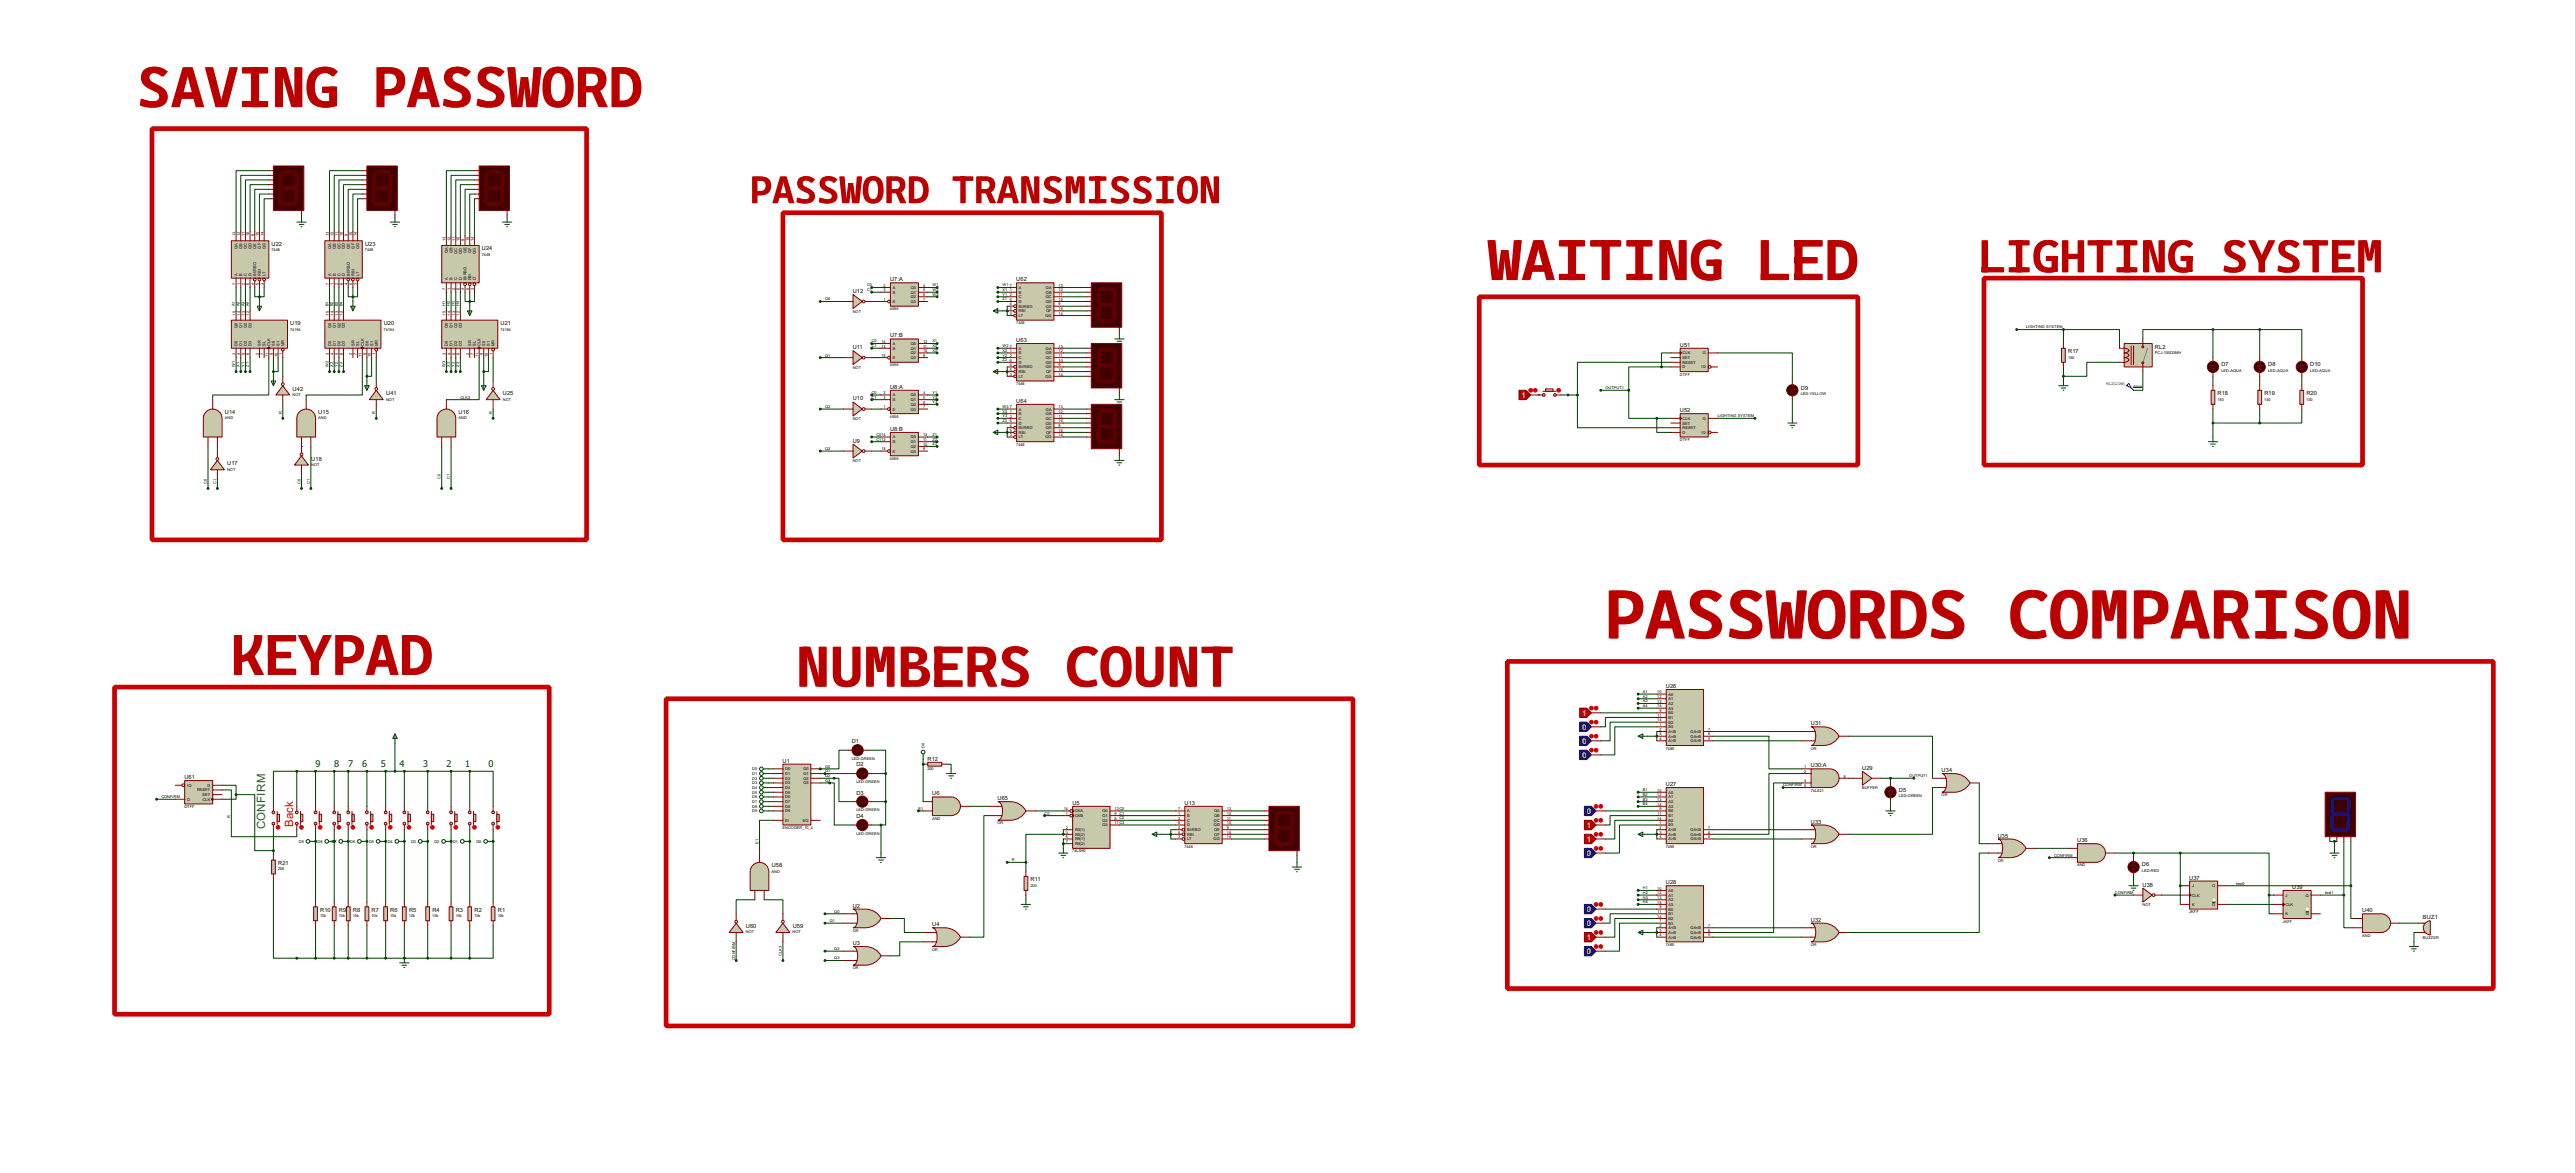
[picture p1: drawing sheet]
<svg xmlns="http://www.w3.org/2000/svg" width="1399mm" height="637mm" viewBox="0 0 1399 637" stroke-linecap="round" stroke-linejoin="round" font-family="sans-serif">
<defs><g id="words">
<text font-size="49.6" fill="#b00" x="872" y="347">PASSWORDS COMPARISON</text>
<g font-size="41.3" fill="#b00">
<text x="74" y="58">SAVING PASSWORD</text>
<text x="808" y="152">WAITING LED</text>
<text x="125" y="367">KEYPAD</text>
<text x="432" y="373">NUMBERS COUNT</text>
</g>
<text font-size="33" fill="#b00" x="1075" y="148">LIGHTING SYSTEM</text>
<text font-size="27.6" fill="#b00" x="407" y="110">PASSWORD TRANSMISSION</text>
<text font-size="7" fill="#f00" x="159" y="449" transform="rotate(-90 159 449)">Back</text>
<text font-size="7" fill="#00c000" x="144" y="451" transform="rotate(-90 144 451)">CONFIRM</text>
<g font-size="6.1" fill="#004000">
<text x="172" y="417">9</text>
<text x="182" y="417">8</text>
<text x="189" y="417">7</text>
<text x="197" y="417">6</text>
<text x="207" y="417">5</text>
<text x="217" y="417">4</text>
<text x="230" y="417">3</text>
<text x="243" y="417">2</text>
<text x="253" y="417">1</text>
<text x="265" y="417">0</text>
</g>
<g font-size="4.8" fill="#c0c0c0">
<text x="827" y="216">1</text>
<text x="860" y="389">1</text>
<text x="860" y="397">0</text>
<text x="860" y="404">0</text>
<text x="860" y="412">0</text>
<text x="863" y="442">0</text>
<text x="863" y="450">1</text>
<text x="863" y="458">1</text>
<text x="863" y="465">0</text>
<text x="863" y="496">0</text>
<text x="863" y="503">0</text>
<text x="863" y="511">1</text>
<text x="863" y="518">0</text>
</g>
<g font-size="3.5">
<text x="148" y="134">U22</text>
<text x="198" y="134">U23</text>
<text x="262" y="136">U24</text>
<text x="484" y="153">U7:A</text>
<text x="552" y="153">U62</text>
<text x="463" y="159">U12</text>
<text x="158" y="177">U19</text>
<text x="209" y="177">U20</text>
<text x="272" y="177">U21</text>
<text x="484" y="183">U7:B</text>
<text x="552" y="186">U63</text>
<text x="463" y="190">U11</text>
<text x="913" y="188">U51</text>
<text x="1124" y="192">R17</text>
<text x="1171" y="189">RL2</text>
<text x="1207" y="199">D7</text>
<text x="1233" y="199">D8</text>
<text x="1256" y="199">D10</text>
<text x="159" y="212">U42</text>
<text x="210" y="215">U41</text>
<text x="273" y="215">U25</text>
<text x="484" y="211">U8:A</text>
<text x="979" y="212">D9</text>
<text x="1205" y="215">R18</text>
<text x="1231" y="215">R19</text>
<text x="1254" y="215">R20</text>
<text x="463" y="218">U10</text>
<text x="552" y="219">U64</text>
<text x="122" y="225">U14</text>
<text x="173" y="225">U15</text>
<text x="249" y="225">U16</text>
<text x="913" y="224">U52</text>
<text x="484" y="234">U8:B</text>
<text x="463" y="241">U9</text>
<text x="169" y="250">U18</text>
<text x="123" y="253">U17</text>
<text x="905" y="374">U26</text>
<text x="984" y="394">U31</text>
<text x="463" y="404">D1</text>
<text x="504" y="414">R12</text>
<text x="425" y="415">U1</text>
<text x="465" y="417">D2</text>
<text x="984" y="417">U30:A</text>
<text x="1012" y="418">U29</text>
<text x="1055" y="420">U34</text>
<text x="100" y="423">U61</text>
<text x="465" y="432">D3</text>
<text x="905" y="427">U27</text>
<text x="1032" y="430">D5</text>
<text x="507" y="432">U6</text>
<text x="542" y="435">U65</text>
<text x="583" y="437">U5</text>
<text x="644" y="437">U13</text>
<text x="465" y="445">D4</text>
<text x="984" y="448">U33</text>
<text x="1086" y="455">U35</text>
<text x="1129" y="458">U36</text>
<text x="151" y="470">R21</text>
<text x="419" y="471">U58</text>
<text x="1164" y="471">D6</text>
<text x="560" y="479">R11</text>
<text x="1190" y="478">U37</text>
<text x="905" y="481">U28</text>
<text x="1164" y="482">U38</text>
<text x="1246" y="483">U39</text>
<text x="174" y="496">R10</text>
<text x="184" y="496">R9</text>
<text x="192" y="496">R8</text>
<text x="202" y="496">R7</text>
<text x="212" y="496">R6</text>
<text x="222" y="496">R5</text>
<text x="235" y="496">R4</text>
<text x="248" y="496">R3</text>
<text x="258" y="496">R2</text>
<text x="271" y="496">R1</text>
<text x="463" y="493">U2</text>
<text x="1284" y="496">U40</text>
<text x="507" y="503">U4</text>
<text x="984" y="501">U32</text>
<text x="1317" y="500">BUZ1</text>
<text x="405" y="504">U60</text>
<text x="431" y="504">U59</text>
<text x="463" y="514">U3</text>
</g>
<g font-size="2.4">
<text x="128" y="128" transform="rotate(-90 128 128)">13</text>
<text x="130" y="128" transform="rotate(-90 130 128)">12</text>
<text x="133" y="128" transform="rotate(-90 133 128)">11</text>
<text x="136" y="128" transform="rotate(-90 136 128)">10</text>
<text x="138" y="128" transform="rotate(-90 138 128)">9</text>
<text x="141" y="128" transform="rotate(-90 141 128)">15</text>
<text x="143" y="128" transform="rotate(-90 143 128)">14</text>
<text x="179" y="128" transform="rotate(-90 179 128)">13</text>
<text x="181" y="128" transform="rotate(-90 181 128)">12</text>
<text x="184" y="128" transform="rotate(-90 184 128)">11</text>
<text x="186" y="128" transform="rotate(-90 186 128)">10</text>
<text x="189" y="128" transform="rotate(-90 189 128)">9</text>
<text x="191" y="128" transform="rotate(-90 191 128)">15</text>
<text x="194" y="128" transform="rotate(-90 194 128)">14</text>
<text x="242" y="131" transform="rotate(-90 242 131)">13</text>
<text x="245" y="131" transform="rotate(-90 245 131)">12</text>
<text x="247" y="131" transform="rotate(-90 247 131)">11</text>
<text x="250" y="131" transform="rotate(-90 250 131)">10</text>
<text x="252" y="131" transform="rotate(-90 252 131)">9</text>
<text x="255" y="131" transform="rotate(-90 255 131)">15</text>
<text x="257" y="131" transform="rotate(-90 257 131)">14</text>
<text x="129" y="135" transform="rotate(-90 129 135)">QA</text>
<text x="132" y="135" transform="rotate(-90 132 135)">QB</text>
<text x="134" y="135" transform="rotate(-90 134 135)">QC</text>
<text x="137" y="135" transform="rotate(-90 137 135)">QD</text>
<text x="139" y="135" transform="rotate(-90 139 135)">QE</text>
<text x="142" y="135" transform="rotate(-90 142 135)">QF</text>
<text x="144" y="135" transform="rotate(-90 144 135)">QG</text>
<text x="148" y="136">7448</text>
<text x="180" y="135" transform="rotate(-90 180 135)">QA</text>
<text x="182" y="135" transform="rotate(-90 182 135)">QB</text>
<text x="185" y="135" transform="rotate(-90 185 135)">QC</text>
<text x="188" y="135" transform="rotate(-90 188 135)">QD</text>
<text x="190" y="135" transform="rotate(-90 190 135)">QE</text>
<text x="193" y="135" transform="rotate(-90 193 135)">QF</text>
<text x="195" y="135" transform="rotate(-90 195 135)">QG</text>
<text x="198" y="136">7448</text>
<text x="243" y="138" transform="rotate(-90 243 138)">QA</text>
<text x="246" y="138" transform="rotate(-90 246 138)">QB</text>
<text x="249" y="138" transform="rotate(-90 249 138)">QC</text>
<text x="251" y="138" transform="rotate(-90 251 138)">QD</text>
<text x="254" y="138" transform="rotate(-90 254 138)">QE</text>
<text x="256" y="138" transform="rotate(-90 256 138)">QF</text>
<text x="259" y="138" transform="rotate(-90 259 138)">QG</text>
<text x="262" y="139">7448</text>
<text x="129" y="150" transform="rotate(-90 129 150)">A</text>
<text x="132" y="150" transform="rotate(-90 132 150)">B</text>
<text x="134" y="150" transform="rotate(-90 134 150)">C</text>
<text x="137" y="150" transform="rotate(-90 137 150)">D</text>
<text x="139" y="150" transform="rotate(-90 139 150)">BI/RBO</text>
<text x="142" y="150" transform="rotate(-90 142 150)">RBI</text>
<text x="144" y="150" transform="rotate(-90 144 150)">LT</text>
<text x="180" y="150" transform="rotate(-90 180 150)">A</text>
<text x="182" y="150" transform="rotate(-90 182 150)">B</text>
<text x="185" y="150" transform="rotate(-90 185 150)">C</text>
<text x="188" y="150" transform="rotate(-90 188 150)">D</text>
<text x="190" y="150" transform="rotate(-90 190 150)">BI/RBO</text>
<text x="193" y="150" transform="rotate(-90 193 150)">RBI</text>
<text x="195" y="150" transform="rotate(-90 195 150)">LT</text>
<text x="128" y="155" transform="rotate(-90 128 155)">7</text>
<text x="130" y="155" transform="rotate(-90 130 155)">1</text>
<text x="133" y="155" transform="rotate(-90 133 155)">2</text>
<text x="136" y="155" transform="rotate(-90 136 155)">6</text>
<text x="138" y="155" transform="rotate(-90 138 155)">4</text>
<text x="141" y="155" transform="rotate(-90 141 155)">5</text>
<text x="143" y="155" transform="rotate(-90 143 155)">3</text>
<text x="179" y="155" transform="rotate(-90 179 155)">7</text>
<text x="181" y="155" transform="rotate(-90 181 155)">1</text>
<text x="184" y="155" transform="rotate(-90 184 155)">2</text>
<text x="186" y="155" transform="rotate(-90 186 155)">6</text>
<text x="189" y="155" transform="rotate(-90 189 155)">4</text>
<text x="191" y="155" transform="rotate(-90 191 155)">5</text>
<text x="194" y="155" transform="rotate(-90 194 155)">3</text>
<text x="243" y="152" transform="rotate(-90 243 152)">A</text>
<text x="246" y="152" transform="rotate(-90 246 152)">B</text>
<text x="249" y="152" transform="rotate(-90 249 152)">C</text>
<text x="251" y="152" transform="rotate(-90 251 152)">D</text>
<text x="254" y="152" transform="rotate(-90 254 152)">BI/RBO</text>
<text x="256" y="152" transform="rotate(-90 256 152)">RBI</text>
<text x="259" y="152" transform="rotate(-90 259 152)">LT</text>
<text x="471" y="156">C0</text>
<text x="480" y="156">2</text>
<text x="502" y="156">4</text>
<text x="507" y="156">W1</text>
<text x="545" y="156">W1</text>
<text x="549" y="156">7</text>
<text x="575" y="156">13</text>
<text x="242" y="157" transform="rotate(-90 242 157)">7</text>
<text x="245" y="157" transform="rotate(-90 245 157)">1</text>
<text x="247" y="157" transform="rotate(-90 247 157)">2</text>
<text x="250" y="157" transform="rotate(-90 250 157)">6</text>
<text x="252" y="157" transform="rotate(-90 252 157)">4</text>
<text x="255" y="157" transform="rotate(-90 255 157)">5</text>
<text x="257" y="157" transform="rotate(-90 257 157)">3</text>
<text x="471" y="158">C1</text>
<text x="480" y="158">3</text>
<text x="485" y="157">A</text>
<text x="485" y="160">B</text>
<text x="495" y="157">Q0</text>
<text x="495" y="160">Q1</text>
<text x="502" y="158">5</text>
<text x="502" y="161">6</text>
<text x="507" y="158">W2</text>
<text x="507" y="161">W3</text>
<text x="545" y="158">X1</text>
<text x="545" y="161">Y1</text>
<text x="549" y="158">1</text>
<text x="549" y="161">2</text>
<text x="554" y="157">A</text>
<text x="554" y="160">B</text>
<text x="568" y="157">QA</text>
<text x="568" y="160">QB</text>
<text x="575" y="158">12</text>
<text x="575" y="161">11</text>
<text x="128" y="166" transform="rotate(-90 128 166)">A1</text>
<text x="130" y="166" transform="rotate(-90 130 166)">A2</text>
<text x="133" y="166" transform="rotate(-90 133 166)">A3</text>
<text x="135" y="166" transform="rotate(-90 135 166)">A4</text>
<text x="179" y="166" transform="rotate(-90 179 166)">B1</text>
<text x="181" y="166" transform="rotate(-90 181 166)">B2</text>
<text x="184" y="166" transform="rotate(-90 184 166)">B3</text>
<text x="186" y="166" transform="rotate(-90 186 166)">B4</text>
<text x="242" y="166" transform="rotate(-90 242 166)">H1</text>
<text x="245" y="166" transform="rotate(-90 245 166)">H2</text>
<text x="247" y="166" transform="rotate(-90 247 166)">H3</text>
<text x="250" y="166" transform="rotate(-90 250 166)">H4</text>
<text x="448" y="163">Q0</text>
<text x="480" y="163">1</text>
<text x="485" y="165">E</text>
<text x="495" y="162">Q2</text>
<text x="495" y="165">Q3</text>
<text x="502" y="163">7</text>
<text x="545" y="163">Z1</text>
<text x="549" y="163">6</text>
<text x="549" y="166">4</text>
<text x="554" y="162">C</text>
<text x="554" y="165">D</text>
<text x="554" y="167">BI/RBO</text>
<text x="568" y="162">QC</text>
<text x="568" y="165">QD</text>
<text x="568" y="167">QE</text>
<text x="575" y="163">10</text>
<text x="575" y="166">9</text>
<text x="128" y="171" transform="rotate(-90 128 171)">15</text>
<text x="130" y="172" transform="rotate(-90 130 172)">14</text>
<text x="133" y="171" transform="rotate(-90 133 171)">13</text>
<text x="136" y="171" transform="rotate(-90 136 171)">12</text>
<text x="179" y="171" transform="rotate(-90 179 171)">15</text>
<text x="181" y="172" transform="rotate(-90 181 172)">14</text>
<text x="184" y="172" transform="rotate(-90 184 172)">13</text>
<text x="186" y="171" transform="rotate(-90 186 171)">12</text>
<text x="242" y="172" transform="rotate(-90 242 172)">15</text>
<text x="245" y="171" transform="rotate(-90 245 171)">14</text>
<text x="247" y="171" transform="rotate(-90 247 171)">13</text>
<text x="250" y="172" transform="rotate(-90 250 172)">12</text>
<text x="463" y="170">NOT</text>
<text x="484" y="169">4555</text>
<text x="549" y="169">5</text>
<text x="549" y="171">3</text>
<text x="554" y="170">RBI</text>
<text x="554" y="172">LT</text>
<text x="568" y="172">QG</text>
<text x="569" y="170">QF</text>
<text x="575" y="169">15</text>
<text x="575" y="171">14</text>
<text x="129" y="178" transform="rotate(-90 129 178)">Q0</text>
<text x="132" y="178" transform="rotate(-90 132 178)">Q1</text>
<text x="134" y="178" transform="rotate(-90 134 178)">Q2</text>
<text x="137" y="178" transform="rotate(-90 137 178)">Q3</text>
<text x="158" y="180">74194</text>
<text x="180" y="178" transform="rotate(-90 180 178)">Q0</text>
<text x="182" y="178" transform="rotate(-90 182 178)">Q1</text>
<text x="185" y="178" transform="rotate(-90 185 178)">Q2</text>
<text x="188" y="178" transform="rotate(-90 188 178)">Q3</text>
<text x="208" y="180">74194</text>
<text x="243" y="178" transform="rotate(-90 243 178)">Q0</text>
<text x="246" y="178" transform="rotate(-90 246 178)">Q1</text>
<text x="249" y="178" transform="rotate(-90 249 178)">Q2</text>
<text x="251" y="178" transform="rotate(-90 251 178)">Q3</text>
<text x="272" y="180">74194</text>
<text x="552" y="176">7448</text>
<text x="1101" y="179">LIGHTING SYSTEM</text>
<text x="129" y="188" transform="rotate(-90 129 188)">D0</text>
<text x="132" y="188" transform="rotate(-90 132 188)">D1</text>
<text x="134" y="188" transform="rotate(-90 134 188)">D2</text>
<text x="137" y="188" transform="rotate(-90 137 188)">D3</text>
<text x="142" y="188" transform="rotate(-90 142 188)">SR</text>
<text x="144" y="188" transform="rotate(-90 144 188)">SL</text>
<text x="147" y="188" transform="rotate(-90 147 188)">CLK</text>
<text x="149" y="188" transform="rotate(-90 149 188)">S0</text>
<text x="152" y="188" transform="rotate(-90 152 188)">S1</text>
<text x="155" y="188" transform="rotate(-90 155 188)">MR</text>
<text x="180" y="188" transform="rotate(-90 180 188)">D0</text>
<text x="182" y="188" transform="rotate(-90 182 188)">D1</text>
<text x="185" y="188" transform="rotate(-90 185 188)">D2</text>
<text x="188" y="188" transform="rotate(-90 188 188)">D3</text>
<text x="193" y="188" transform="rotate(-90 193 188)">SR</text>
<text x="195" y="188" transform="rotate(-90 195 188)">SL</text>
<text x="198" y="188" transform="rotate(-90 198 188)">CLK</text>
<text x="200" y="188" transform="rotate(-90 200 188)">S0</text>
<text x="203" y="188" transform="rotate(-90 203 188)">S1</text>
<text x="205" y="188" transform="rotate(-90 205 188)">MR</text>
<text x="243" y="188" transform="rotate(-90 243 188)">D0</text>
<text x="246" y="188" transform="rotate(-90 246 188)">D1</text>
<text x="249" y="188" transform="rotate(-90 249 188)">D2</text>
<text x="251" y="188" transform="rotate(-90 251 188)">D3</text>
<text x="256" y="188" transform="rotate(-90 256 188)">SR</text>
<text x="259" y="188" transform="rotate(-90 259 188)">SL</text>
<text x="261" y="188" transform="rotate(-90 261 188)">CLK</text>
<text x="264" y="188" transform="rotate(-90 264 188)">S0</text>
<text x="266" y="188" transform="rotate(-90 266 188)">S1</text>
<text x="269" y="188" transform="rotate(-90 269 188)">MR</text>
<text x="474" y="186">C0</text>
<text x="474" y="189">C1</text>
<text x="479" y="186">14</text>
<text x="479" y="189">13</text>
<text x="485" y="188">A</text>
<text x="485" y="190">B</text>
<text x="495" y="188">Q0</text>
<text x="495" y="190">Q1</text>
<text x="502" y="186">12</text>
<text x="502" y="189">11</text>
<text x="502" y="191">10</text>
<text x="507" y="186">X1</text>
<text x="507" y="189">X2</text>
<text x="507" y="191">X3</text>
<text x="545" y="189">W2</text>
<text x="545" y="191">X2</text>
<text x="549" y="189">7</text>
<text x="549" y="191">1</text>
<text x="554" y="190">A</text>
<text x="568" y="190">QA</text>
<text x="575" y="189">13</text>
<text x="575" y="191">12</text>
<text x="128" y="193" transform="rotate(-90 128 193)">3</text>
<text x="130" y="193" transform="rotate(-90 130 193)">4</text>
<text x="133" y="193" transform="rotate(-90 133 193)">5</text>
<text x="135" y="193" transform="rotate(-90 135 193)">6</text>
<text x="141" y="193" transform="rotate(-90 141 193)">2</text>
<text x="143" y="193" transform="rotate(-90 143 193)">7</text>
<text x="146" y="194" transform="rotate(-90 146 194)">11</text>
<text x="148" y="193" transform="rotate(-90 148 193)">9</text>
<text x="151" y="194" transform="rotate(-90 151 194)">10</text>
<text x="153" y="193" transform="rotate(-90 153 193)">1</text>
<text x="179" y="193" transform="rotate(-90 179 193)">3</text>
<text x="181" y="193" transform="rotate(-90 181 193)">4</text>
<text x="184" y="193" transform="rotate(-90 184 193)">5</text>
<text x="186" y="193" transform="rotate(-90 186 193)">6</text>
<text x="191" y="193" transform="rotate(-90 191 193)">2</text>
<text x="194" y="193" transform="rotate(-90 194 193)">7</text>
<text x="196" y="194" transform="rotate(-90 196 194)">11</text>
<text x="199" y="193" transform="rotate(-90 199 193)">9</text>
<text x="202" y="194" transform="rotate(-90 202 194)">10</text>
<text x="204" y="193" transform="rotate(-90 204 193)">1</text>
<text x="242" y="193" transform="rotate(-90 242 193)">3</text>
<text x="245" y="193" transform="rotate(-90 245 193)">4</text>
<text x="247" y="193" transform="rotate(-90 247 193)">5</text>
<text x="250" y="193" transform="rotate(-90 250 193)">6</text>
<text x="255" y="193" transform="rotate(-90 255 193)">2</text>
<text x="257" y="193" transform="rotate(-90 257 193)">7</text>
<text x="260" y="194" transform="rotate(-90 260 194)">11</text>
<text x="262" y="193" transform="rotate(-90 262 193)">9</text>
<text x="265" y="194" transform="rotate(-90 265 194)">10</text>
<text x="268" y="193" transform="rotate(-90 268 193)">1</text>
<text x="448" y="194">Q1</text>
<text x="479" y="194">15</text>
<text x="485" y="195">E</text>
<text x="495" y="193">Q2</text>
<text x="495" y="195">Q3</text>
<text x="502" y="194">9</text>
<text x="545" y="194">Y2</text>
<text x="545" y="196">Z2</text>
<text x="549" y="194">2</text>
<text x="549" y="196">6</text>
<text x="554" y="193">B</text>
<text x="554" y="195">C</text>
<text x="554" y="198">D</text>
<text x="568" y="195">QC</text>
<text x="568" y="198">QD</text>
<text x="568" y="193">QB</text>
<text x="575" y="194">11</text>
<text x="575" y="196">10</text>
<text x="914" y="193">CLK</text>
<text x="914" y="198">RESET</text>
<text x="914" y="195">SET</text>
<text x="925" y="193">Q</text>
<text x="1124" y="195">150</text>
<text x="1171" y="192">PCJ-105D3MH</text>
<text x="128" y="199" transform="rotate(-90 128 199)">W1</text>
<text x="130" y="199" transform="rotate(-90 130 199)">X1</text>
<text x="133" y="199" transform="rotate(-90 133 199)">Y1</text>
<text x="135" y="199" transform="rotate(-90 135 199)">Z1</text>
<text x="179" y="199" transform="rotate(-90 179 199)">W2</text>
<text x="181" y="199" transform="rotate(-90 181 199)">X2</text>
<text x="184" y="199" transform="rotate(-90 184 199)">Y2</text>
<text x="186" y="199" transform="rotate(-90 186 199)">Z2</text>
<text x="242" y="199" transform="rotate(-90 242 199)">W3</text>
<text x="245" y="199" transform="rotate(-90 245 199)">X3</text>
<text x="247" y="199" transform="rotate(-90 247 199)">Y3</text>
<text x="250" y="199" transform="rotate(-90 250 199)">Z3</text>
<text x="463" y="200">NOT</text>
<text x="484" y="199">4555</text>
<text x="549" y="199">4</text>
<text x="549" y="202">5</text>
<text x="554" y="200">BI/RBO</text>
<text x="554" y="203">RBI</text>
<text x="568" y="200">QE</text>
<text x="569" y="203">QF</text>
<text x="575" y="199">9</text>
<text x="575" y="202">15</text>
<text x="914" y="200">D</text>
<text x="925" y="200">!Q</text>
<text x="1207" y="202">LED-AQUA</text>
<text x="1233" y="202">LED-AQUA</text>
<text x="1256" y="202">LED-AQUA</text>
<text x="549" y="204">3</text>
<text x="552" y="209">7448</text>
<text x="554" y="205">LT</text>
<text x="568" y="205">QG</text>
<text x="575" y="204">14</text>
<text x="913" y="204">DTFF</text>
<text x="159" y="215">NOT</text>
<text x="474" y="214">C0</text>
<text x="480" y="214">2</text>
<text x="485" y="215">A</text>
<text x="495" y="215">Q0</text>
<text x="502" y="214">4</text>
<text x="507" y="214">Y1</text>
<text x="873" y="212">OUTPUT1</text>
<text x="979" y="215">LED-YELLOW</text>
<text x="210" y="218">NOT</text>
<text x="250" y="217">CLK3</text>
<text x="273" y="218">NOT</text>
<text x="448" y="222">Q2</text>
<text x="474" y="217">C1</text>
<text x="480" y="217">3</text>
<text x="480" y="222">1</text>
<text x="485" y="218">B</text>
<text x="495" y="218">Q1</text>
<text x="495" y="221">Q2</text>
<text x="502" y="217">5</text>
<text x="502" y="219">6</text>
<text x="502" y="222">7</text>
<text x="507" y="217">Y2</text>
<text x="507" y="219">Y3</text>
<text x="545" y="222">W3</text>
<text x="549" y="222">7</text>
<text x="575" y="222">13</text>
<text x="1205" y="218">150</text>
<text x="1231" y="218">150</text>
<text x="1253" y="218">150</text>
<text x="122" y="228">AND</text>
<text x="153" y="225" transform="rotate(-90 153 225)">R</text>
<text x="173" y="228">AND</text>
<text x="204" y="225" transform="rotate(-90 204 225)">R</text>
<text x="249" y="228">AND</text>
<text x="267" y="225" transform="rotate(-90 267 225)">R</text>
<text x="484" y="227">4555</text>
<text x="485" y="223">E</text>
<text x="495" y="223">Q3</text>
<text x="545" y="224">X3</text>
<text x="545" y="227">Y3</text>
<text x="549" y="224">1</text>
<text x="549" y="227">2</text>
<text x="554" y="223">A</text>
<text x="554" y="226">B</text>
<text x="568" y="223">QA</text>
<text x="568" y="226">QB</text>
<text x="575" y="224">12</text>
<text x="575" y="227">11</text>
<text x="934" y="227">LIGHTING SYSTEM</text>
<text x="463" y="228">NOT</text>
<text x="545" y="229">Z3</text>
<text x="549" y="230">6</text>
<text x="549" y="232">4</text>
<text x="554" y="228">C</text>
<text x="554" y="231">D</text>
<text x="554" y="233">BI/RBO</text>
<text x="568" y="228">QC</text>
<text x="568" y="231">QD</text>
<text x="568" y="233">QE</text>
<text x="575" y="230">10</text>
<text x="575" y="232">9</text>
<text x="914" y="228">CLK</text>
<text x="914" y="233">RESET</text>
<text x="914" y="231">SET</text>
<text x="925" y="228">Q</text>
<text x="476" y="237">C014</text>
<text x="476" y="239">C113</text>
<text x="485" y="238">A</text>
<text x="495" y="238">Q0</text>
<text x="502" y="237">12</text>
<text x="502" y="240">11</text>
<text x="507" y="237">Z1</text>
<text x="507" y="239">Z2</text>
<text x="549" y="235">5</text>
<text x="549" y="237">3</text>
<text x="554" y="236">RBI</text>
<text x="554" y="238">LT</text>
<text x="568" y="238">QG</text>
<text x="569" y="236">QF</text>
<text x="575" y="235">15</text>
<text x="575" y="237">14</text>
<text x="913" y="240">DTFF</text>
<text x="914" y="236">D</text>
<text x="925" y="236">!Q</text>
<text x="448" y="245">Q3</text>
<text x="479" y="245">15</text>
<text x="485" y="241">B</text>
<text x="485" y="246">E</text>
<text x="495" y="241">Q1</text>
<text x="495" y="243">Q2</text>
<text x="495" y="246">Q3</text>
<text x="502" y="242">10</text>
<text x="502" y="245">9</text>
<text x="507" y="242">Z3</text>
<text x="552" y="242">7448</text>
<text x="463" y="251">NOT</text>
<text x="484" y="250">4555</text>
<text x="123" y="256">NOT</text>
<text x="169" y="253">NOT</text>
<text x="112" y="263" transform="rotate(-90 112 263)">C0</text>
<text x="118" y="263" transform="rotate(-90 118 263)">C1</text>
<text x="163" y="263" transform="rotate(-90 163 263)">C0</text>
<text x="168" y="263" transform="rotate(-90 168 263)">C1</text>
<text x="239" y="260" transform="rotate(-90 239 260)">C0</text>
<text x="245" y="260" transform="rotate(-90 245 260)">C1</text>
<text x="893" y="377">A1</text>
<text x="901" y="377">10</text>
<text x="893" y="379">A2</text>
<text x="893" y="382">A3</text>
<text x="901" y="379">12</text>
<text x="901" y="382">13</text>
<text x="907" y="378">A0</text>
<text x="907" y="381">A1</text>
<text x="907" y="383">A2</text>
<text x="893" y="384">A4</text>
<text x="901" y="384">15</text>
<text x="901" y="389">11</text>
<text x="902" y="387">9</text>
<text x="907" y="386">A3</text>
<text x="907" y="388">B0</text>
<text x="901" y="392">14</text>
<text x="902" y="395">1</text>
<text x="907" y="391">B1</text>
<text x="907" y="393">B2</text>
<text x="907" y="396">B3</text>
<text x="902" y="397">2</text>
<text x="902" y="400">3</text>
<text x="907" y="398">A&lt;B</text>
<text x="907" y="401">A=B</text>
<text x="919" y="398">QA&lt;B</text>
<text x="919" y="401">QA=B</text>
<text x="928" y="397">7</text>
<text x="928" y="400">6</text>
<text x="503" y="406" transform="rotate(-90 503 406)">D0</text>
<text x="902" y="402">4</text>
<text x="905" y="407">7485</text>
<text x="907" y="403">A&gt;B</text>
<text x="919" y="403">QA&gt;B</text>
<text x="928" y="402">5</text>
<text x="984" y="407">OR</text>
<text x="463" y="413">LED-GREEN</text>
<text x="409" y="419">D0</text>
<text x="427" y="419">D0</text>
<text x="437" y="419">Q0</text>
<text x="448" y="420">Q1</text>
<text x="448" y="417">Q0</text>
<text x="504" y="419">200</text>
<text x="981" y="417">1</text>
<text x="409" y="421">D1</text>
<text x="409" y="424">D2</text>
<text x="427" y="421">D1</text>
<text x="427" y="424">D2</text>
<text x="437" y="421">Q1</text>
<text x="437" y="424">Q2</text>
<text x="448" y="422">Q2</text>
<text x="448" y="425">Q3</text>
<text x="465" y="426">LED-GREEN</text>
<text x="981" y="420">2</text>
<text x="981" y="425">4</text>
<text x="1002" y="423">6</text>
<text x="1038" y="422">OUTPUT1</text>
<text x="102" y="428">!Q</text>
<text x="107" y="430">RESET</text>
<text x="113" y="428">D</text>
<text x="409" y="426">D3</text>
<text x="409" y="429">D4</text>
<text x="409" y="431">D5</text>
<text x="427" y="426">D3</text>
<text x="427" y="429">D4</text>
<text x="427" y="431">D5</text>
<text x="437" y="426">Q3</text>
<text x="893" y="430">B1</text>
<text x="901" y="430">10</text>
<text x="907" y="431">A0</text>
<text x="969" y="427">CONFIRM 5</text>
<text x="984" y="430">74LS21</text>
<text x="1012" y="429">BUFFER</text>
<text x="88" y="434">CONFIRM</text>
<text x="102" y="435">Q</text>
<text x="110" y="433">SET</text>
<text x="110" y="435">CLK</text>
<text x="409" y="434">D6</text>
<text x="409" y="436">D7</text>
<text x="427" y="434">D6</text>
<text x="427" y="436">D7</text>
<text x="893" y="433">B2</text>
<text x="893" y="435">B3</text>
<text x="893" y="438">B4</text>
<text x="901" y="433">12</text>
<text x="901" y="435">13</text>
<text x="901" y="438">15</text>
<text x="907" y="434">A1</text>
<text x="907" y="436">A2</text>
<text x="1032" y="433">LED-GREEN</text>
<text x="1055" y="433">OR</text>
<text x="100" y="439">DTFF</text>
<text x="409" y="439">D8</text>
<text x="409" y="442">D9</text>
<text x="427" y="439">D8</text>
<text x="427" y="442">D9</text>
<text x="465" y="441">LED-GREEN</text>
<text x="499" y="440">E1</text>
<text x="568" y="443">C0</text>
<text x="578" y="440">14</text>
<text x="579" y="443">1</text>
<text x="584" y="442">CKA</text>
<text x="599" y="442">Q0</text>
<text x="606" y="440">12C0</text>
<text x="606" y="443">9 C1</text>
<text x="640" y="440">7</text>
<text x="640" y="443">1</text>
<text x="645" y="442">A</text>
<text x="660" y="442">QA</text>
<text x="667" y="440">13</text>
<text x="667" y="443">12</text>
<text x="901" y="443">11</text>
<text x="902" y="440">9</text>
<text x="907" y="439">A3</text>
<text x="907" y="442">B0</text>
<text x="125" y="445" transform="rotate(-90 125 445)">R</text>
<text x="427" y="447">EI</text>
<text x="436" y="447">EO</text>
<text x="507" y="445">AND</text>
<text x="542" y="448">OR</text>
<text x="584" y="444">CKB</text>
<text x="599" y="444">Q1</text>
<text x="599" y="447">Q2</text>
<text x="599" y="449">Q3</text>
<text x="606" y="445">8 C2</text>
<text x="606" y="448">11 C3</text>
<text x="640" y="445">2</text>
<text x="640" y="448">6</text>
<text x="645" y="444">B</text>
<text x="645" y="447">C</text>
<text x="645" y="449">D</text>
<text x="660" y="447">QC</text>
<text x="660" y="449">QD</text>
<text x="660" y="444">QB</text>
<text x="667" y="445">11</text>
<text x="667" y="448">10</text>
<text x="901" y="445">14</text>
<text x="902" y="448">1</text>
<text x="907" y="444">B1</text>
<text x="907" y="447">B2</text>
<text x="907" y="449">B3</text>
<text x="425" y="451">ENCODER_10_4</text>
<text x="465" y="454">LED-GREEN</text>
<text x="579" y="451">2</text>
<text x="579" y="453">3</text>
<text x="579" y="456">6</text>
<text x="584" y="452">R0(1)</text>
<text x="584" y="454">R0(2)</text>
<text x="640" y="451">4</text>
<text x="640" y="453">5</text>
<text x="640" y="456">3</text>
<text x="645" y="452">BI/RBO</text>
<text x="645" y="454">RBI</text>
<text x="660" y="452">QE</text>
<text x="660" y="454">QF</text>
<text x="667" y="451">9</text>
<text x="667" y="453">15</text>
<text x="667" y="456">14</text>
<text x="902" y="451">2</text>
<text x="902" y="453">3</text>
<text x="902" y="456">4</text>
<text x="907" y="452">A&lt;B</text>
<text x="907" y="454">A=B</text>
<text x="919" y="452">QA&lt;B</text>
<text x="919" y="454">QA=B</text>
<text x="928" y="451">7</text>
<text x="928" y="453">6</text>
<text x="928" y="456">5</text>
<text x="162" y="458">D9</text>
<text x="173" y="458">D8</text>
<text x="180" y="458">D</text>
<text x="182" y="458">7</text>
<text x="190" y="458">D6</text>
<text x="201" y="458">D5</text>
<text x="211" y="458">D4</text>
<text x="223" y="458">D3</text>
<text x="236" y="458">D2</text>
<text x="246" y="458">D1</text>
<text x="259" y="458">D0</text>
<text x="412" y="458" transform="rotate(-90 412 458)">E1</text>
<text x="579" y="458">7</text>
<text x="584" y="457">R9(1)</text>
<text x="584" y="459">R9(2)</text>
<text x="644" y="461">7448</text>
<text x="645" y="457">LT</text>
<text x="660" y="457">QG</text>
<text x="905" y="461">7485</text>
<text x="907" y="457">A&gt;B</text>
<text x="919" y="457">QA&gt;B</text>
<text x="984" y="461">OR</text>
<text x="583" y="463">74LS90</text>
<text x="1116" y="466">CONFIRM</text>
<text x="151" y="473">200</text>
<text x="550" y="468">R</text>
<text x="1086" y="468">OR</text>
<text x="1129" y="471">AND</text>
<text x="1164" y="474">LED-RED</text>
<text x="419" y="474">AND</text>
<text x="560" y="482">200</text>
<text x="893" y="483">H1</text>
<text x="893" y="486">H2</text>
<text x="901" y="484">10</text>
<text x="907" y="485">A0</text>
<text x="1149" y="486">CONFIRM</text>
<text x="1191" y="482">J</text>
<text x="1202" y="482">Q</text>
<text x="1215" y="481">test0</text>
<text x="1264" y="486">test1</text>
<text x="893" y="488">H3</text>
<text x="893" y="491">H4</text>
<text x="901" y="486">12</text>
<text x="901" y="489">13</text>
<text x="901" y="491">15</text>
<text x="907" y="487">A1</text>
<text x="907" y="490">A2</text>
<text x="1191" y="487">CLK</text>
<text x="1242" y="487">J</text>
<text x="1253" y="487">Q</text>
<text x="453" y="496">Q0</text>
<text x="901" y="496">11</text>
<text x="902" y="494">9</text>
<text x="907" y="492">A3</text>
<text x="907" y="495">B0</text>
<text x="907" y="497">B1</text>
<text x="1164" y="492">NOT</text>
<text x="1190" y="496">JKFF</text>
<text x="1191" y="492">K</text>
<text x="1202" y="492">Q</text>
<text x="1242" y="492">CLK</text>
<text x="1242" y="497">K</text>
<text x="1253" y="497">Q</text>
<text x="174" y="498">10k</text>
<text x="184" y="498">10k</text>
<text x="192" y="498">10k</text>
<text x="202" y="498">10k</text>
<text x="212" y="498">10k</text>
<text x="222" y="498">10k</text>
<text x="235" y="498">10k</text>
<text x="248" y="498">10k</text>
<text x="258" y="498">10k</text>
<text x="271" y="498">10k</text>
<text x="451" y="501">Q1</text>
<text x="901" y="499">14</text>
<text x="902" y="501">1</text>
<text x="902" y="504">2</text>
<text x="907" y="500">B2</text>
<text x="907" y="503">B3</text>
<text x="928" y="504">7</text>
<text x="1241" y="501">JKFF</text>
<text x="405" y="507">NOT</text>
<text x="431" y="507">NOT</text>
<text x="463" y="506">OR</text>
<text x="902" y="506">3</text>
<text x="902" y="509">4</text>
<text x="907" y="505">A&lt;B</text>
<text x="907" y="508">A=B</text>
<text x="919" y="505">QA&lt;B</text>
<text x="919" y="508">QA=B</text>
<text x="928" y="506">6</text>
<text x="928" y="509">5</text>
<text x="1284" y="509">AND</text>
<text x="905" y="514">7485</text>
<text x="907" y="510">A&gt;B</text>
<text x="919" y="510">QA&gt;B</text>
<text x="984" y="514">OR</text>
<text x="1317" y="510">BUZZER</text>
<text x="399" y="522" transform="rotate(-90 399 522)">CONFIRM</text>
<text x="425" y="519" transform="rotate(-90 425 519)">CLK3</text>
<text x="453" y="516">Q2</text>
<text x="453" y="521">Q3</text>
<text x="507" y="517">OR</text>
<text x="463" y="527">OR</text>
</g>
<text font-size="2.4" fill="#0000c0" x="1145" y="209">RL2(COM)</text>
</g></defs>
<path d="M182 503v18h73M189 503v18M199 503v18M210 503v18M220 503v18M232 503v18M245 503v18M255 503v18M268 503v18h-13" fill="none" stroke="#004000" stroke-width=".54"/>
<circle cx="220" cy="521" r=".2" fill="#004000"/>
<g fill="none" stroke="#004000" stroke-width=".54">
<path d="M474 156h5M474 159h5M446 164h13M474 164h5M446 194h13M474 194h5M474 187h5M474 189h5M474 217h5M474 215h5M446 222h13M474 222h5"/>
<path d="M446 245h13M474 245h5M189 419v19M199 419v19M210 419v19M215 404v15M220 419v19M232 419v19M245 419v19M255 419h13v19M255 419h-73v19M255 419v19"/>
<path d="M471 408h10v12M514 415h3v3M474 420h7M474 436h7M481 436v12h-2M481 420v16M474 448h5M479 448v16M499 441h3M608 448h31M608 441h31M608 443h31"/>
<path d="M608 446h31M636 453v3h3M636 453h3M639 451h-3v2M448 497h11M484 499h8v8h10M558 486v3M448 502h11M448 517h11M502 512h-13v7h-5M448 522h11"/>
</g>
<circle cx="164" cy="243" r=".2" fill="#004000"/>
<g fill="none" stroke="#004000" stroke-width=".54">
<path d="M128 156v13M131 156v13M133 156v13M136 156v13M138 156v5h6v-5M141 156v8M179 156v13M182 156v13M184 156v13M187 156v13M189 156v5h5v-5M192 156v8"/>
<path d="M243 159v10M245 159v10M248 159v10M250 159v10M253 159v5h5v-5M255 159v7M128 194v8M131 194v8M133 194v8M136 194v8M146 194v21h-30v2M149 194v11"/>
<path d="M151 194v8h-2M179 194v8M182 194v8M184 194v8M187 194v8M197 194v21h-31v2M199 194v13M202 194v11h-3M243 194v8M245 194v8M248 194v8M250 194v8"/>
<path d="M260 194v23h-17M263 194v13M265 194v8h-2M268 194v13M118 243v2M164 258v7M169 243v22M240 243v22M245 243v22M890 377h10M890 380h10M870 387h30"/>
<path d="M890 382h10M890 385h10M900 390h-27v5h-3M900 392h-25v11h-5M900 395h-22v15h-8M900 398v2M890 431h10M890 433h10M890 436h10M890 438h10M631 453h5M890 484h10"/>
<path d="M890 486h10M890 489h10M890 492h10"/>
</g>
<circle cx="900" cy="400" r=".2" fill="#004000"/>
<path d="M895 400h5v3M900 451v2" fill="none" stroke="#004000" stroke-width=".54"/>
<circle cx="900" cy="453" r=".2" fill="#004000"/>
<path d="M900 453v3M900 504v3" fill="none" stroke="#004000" stroke-width=".54"/>
<circle cx="900" cy="507" r=".2" fill="#004000"/>
<g fill="none" stroke="#004000" stroke-width=".54">
<path d="M931 398h48M931 400h30v18h18M931 403h48M1005 400h45v23M969 428h10M979 420h-18v33h-30M979 426h-15v81h-33M1005 423h2M1050 428v25h-45M1076 426v33h5M873 441h27M895 453h5"/>
<path d="M900 443h-25v5h-2M900 446h-22v10h-5M900 448h-20v16h-7M931 451h48M931 456h48M1081 464h-5v43h-71M1106 461h18M1114 466h10M1149 464h11v2M1160 476v3M873 494h27M900 497h-25v5h-2"/>
<path d="M900 499h-22v10h-5M895 507h5v2M900 502h-20v15h-7M931 504h48M931 509h48"/>
</g>
<circle cx="1185" cy="481" r=".2" fill="#004000"/>
<g fill="none" stroke="#004000" stroke-width=".54">
<path d="M547 166v3M1096 179h25M1121 179h31v10M1121 179v8M154 194v11M205 194v13M903 199h-18v13M903 199h5M908 197h-51v18M908 192h-5v7M1121 199v8M1152 197h-18v8h-13"/>
<path d="M154 220v7M848 215h9M857 215v17h51M870 212h15M885 212v15h15M1203 205v5M1228 205v5M1251 205v5M205 222v5M268 222v5M900 227v8h8M900 227h8"/>
<path d="M934 227h20M113 243v22M118 260v5M161 419h-12v19M161 419h21M161 419v19M172 419v19M85 434h10M121 429h5v26h35v-4M121 427h7v5M128 432v2h-7M128 432h10v30h11"/>
<path d="M149 451v14M420 446h-7v18M568 443h10M1269 457v4M149 478v43h33M1160 464h25M1185 464h48v22M1185 464v28M410 489h-10v8M415 489h11v8M1149 486h11M1175 486h10"/>
<path d="M1210 481h68v18h1M1210 492h26M1233 486v11h3M1233 486h3M1261 486h13v18h5M172 503v18M400 512v10M426 512v10M1304 502h11M1315 507h-3v5"/>
</g>
<circle cx="547" cy="169" r=".2" fill="#004000"/>
<path d="M545 169h2v3M547 199v3" fill="none" stroke="#004000" stroke-width=".54"/>
<circle cx="547" cy="202" r=".2" fill="#004000"/>
<path d="M545 202h2v3M474 238h5M547 232v3M474 240h5" fill="none" stroke="#004000" stroke-width=".54"/>
<circle cx="547" cy="235" r=".2" fill="#004000"/>
<path d="M545 235h2v3M578 456v3" fill="none" stroke="#004000" stroke-width=".54"/>
<circle cx="578" cy="459" r=".2" fill="#004000"/>
<path d="M578 451v2M578 459v2" fill="none" stroke="#004000" stroke-width=".54"/>
<circle cx="578" cy="453" r=".2" fill="#004000"/>
<path d="M461 408h-5v10h-10M446 423h10v13h8M446 426h7v22h11M446 420h18M578 453h-20v16M547 469h11M558 469v5" fill="none" stroke="#004000" stroke-width=".54"/>
<circle cx="446" cy="418" r=".2" fill="#004000"/>
<g fill="none" stroke="#004000" stroke-width=".54">
<path d="M146 93h-18v33M146 95h-15v31M146 98h-13v28M197 93h-18v33M197 95h-15v31M197 98h-13v28M258 93h-15v35M258 95h-13v33M258 98h-10v30M146 100h-10v26M146 103h-8v23M146 105h-5v21"/>
<path d="M146 108h-2v18M164 117v1M197 100h-10v26M197 103h-8v23M197 105h-5v21M197 108h-3v18M215 117v1M258 100h-8v28M258 103h-5v25M258 105h-3v23M258 108v20M276 117v1"/>
<path d="M578 156h13M578 159h13M578 161h13M578 164h13M578 166h13M578 169h13M578 172h13M1203 179h-38v5M1203 179h25M1203 179v15M1228 179h23v15M1228 179v15"/>
<path d="M578 189h13M578 192h13M578 194h13M578 197h13M578 199h13M608 180v2M934 192h40v15M578 202h13M578 205h13M608 213v2M974 217v10M1165 202v10h-5"/>
<path d="M578 222h13M578 225h13M578 227h13M578 230h13M578 232h13M578 235h13M578 238h13M1203 230h25M1203 222v16M1228 222v8M1251 222v8h-23M608 246v2"/>
<path d="M527 438h10M1022 423h18M1027 423v3M1027 436v2M268 451v39M537 443h-2v66h-8M563 441h15M669 441h18M669 443h18M669 446h18M669 448h18M669 451h18"/>
<path d="M669 453h18M669 456h18M1266 457h4M1274 457v29M1278 457v24M705 465v4"/>
</g>
<circle cx="268" cy="457" r=".2" fill="#004000"/>
<path d="M255 451v39" fill="none" stroke="#004000" stroke-width=".54"/>
<circle cx="255" cy="457" r=".2" fill="#004000"/>
<path d="M418 418h2M418 420h2M418 426h2M418 423h2M418 428h2M418 431h2M418 433h2M418 436h2M418 438h2M418 441h2" fill="none" stroke="#004000" stroke-width=".54"/>
<circle cx="245" cy="457" r=".2" fill="#004000"/>
<path d="M245 451v39" fill="none" stroke="#004000" stroke-width=".54"/>
<circle cx="232" cy="457" r=".2" fill="#004000"/>
<path d="M232 451v39" fill="none" stroke="#004000" stroke-width=".54"/>
<circle cx="220" cy="457" r=".2" fill="#004000"/>
<path d="M220 451v39" fill="none" stroke="#004000" stroke-width=".54"/>
<circle cx="210" cy="457" r=".2" fill="#004000"/>
<path d="M210 451v39" fill="none" stroke="#004000" stroke-width=".54"/>
<circle cx="199" cy="457" r=".2" fill="#004000"/>
<path d="M199 451v39" fill="none" stroke="#004000" stroke-width=".54"/>
<circle cx="189" cy="457" r=".2" fill="#004000"/>
<path d="M189 451v39" fill="none" stroke="#004000" stroke-width=".54"/>
<circle cx="182" cy="457" r=".2" fill="#004000"/>
<path d="M182 451v39" fill="none" stroke="#004000" stroke-width=".54"/>
<circle cx="172" cy="457" r=".2" fill="#004000"/>
<path d="M502 415v21M172 451v39" fill="none" stroke="#004000" stroke-width=".54"/>
<circle cx="502" cy="415" r=".2" fill="#004000"/>
<g fill="none" stroke="#004000" stroke-width=".54">
<path d="M504 156h5M504 159h5M542 156h5M542 159h5M504 161h5M542 161h5M542 164h5M504 187h5M504 189h5M504 192h5M542 189h5M542 192h5"/>
<path d="M542 194h5M542 197h5M504 215h5M504 217h5M504 220h5M504 238h5M542 222h5M542 225h5M542 227h5M542 230h5M504 240h5M504 243h5"/>
<path d="M502 413v2"/>
</g>
<g fill="#c8c8aa" stroke="#800000" stroke-width=".54">
<circle cx="232" cy="448" r=".8"/>
<circle cx="232" cy="442" r=".8"/>
</g>
<path d="M234 441v7" fill="none" stroke="#800000" stroke-width=".54"/>
<path d="M234 443h2v4h-2z" fill="#c8c8aa" stroke="#800000" stroke-width=".54"/>
<path d="M232 438v3M232 448v3" fill="none" stroke="#800000" stroke-width=".54"/>
<circle cx="235" cy="450" r="1" fill="#400000" stroke="#f00" stroke-width=".54"/>
<path d="M234 450h2M234 450h1M235 449l-1 1M235 449l1 1M236 450h-1" fill="none" stroke="#f00" stroke-width=".54"/>
<g fill="#c8c8aa" stroke="#800000" stroke-width=".54">
<circle cx="255" cy="448" r=".8"/>
<circle cx="255" cy="442" r=".8"/>
</g>
<path d="M257 441v7" fill="none" stroke="#800000" stroke-width=".54"/>
<path d="M257 443h2v4h-2z" fill="#c8c8aa" stroke="#800000" stroke-width=".54"/>
<path d="M255 438v3M255 448v3" fill="none" stroke="#800000" stroke-width=".54"/>
<circle cx="258" cy="450" r="1" fill="#400000" stroke="#f00" stroke-width=".54"/>
<path d="M257 450h1M258 449l-1 1M258 449v1M258 450h.1" fill="none" stroke="#f00" stroke-width=".54"/>
<g fill="#c8c8aa" stroke="#800000" stroke-width=".54">
<circle cx="220" cy="448" r=".8"/>
<circle cx="220" cy="442" r=".8"/>
</g>
<path d="M222 441v7" fill="none" stroke="#800000" stroke-width=".54"/>
<path d="M222 443h1v4h-1z" fill="#c8c8aa" stroke="#800000" stroke-width=".54"/>
<path d="M220 438v3M220 448v3" fill="none" stroke="#800000" stroke-width=".54"/>
<circle cx="222" cy="450" r="1" fill="#400000" stroke="#f00" stroke-width=".54"/>
<path d="M222 450h1M222 450h.1M222 449v1M223 449v1M223 450h.1" fill="none" stroke="#f00" stroke-width=".54"/>
<g fill="#c8c8aa" stroke="#800000" stroke-width=".54">
<circle cx="210" cy="448" r=".8"/>
<circle cx="210" cy="442" r=".8"/>
</g>
<path d="M212 441v7" fill="none" stroke="#800000" stroke-width=".54"/>
<path d="M212 443h1v4h-1z" fill="#c8c8aa" stroke="#800000" stroke-width=".54"/>
<path d="M210 438v3M210 448v3" fill="none" stroke="#800000" stroke-width=".54"/>
<circle cx="212" cy="450" r="1" fill="#400000" stroke="#f00" stroke-width=".54"/>
<path d="M212 450h1M212 450h.1M212 449v1M212 449l1 1M213 450h-1" fill="none" stroke="#f00" stroke-width=".54"/>
<g fill="#c8c8aa" stroke="#800000" stroke-width=".54">
<circle cx="199" cy="448" r=".8"/>
<circle cx="199" cy="442" r=".8"/>
</g>
<path d="M201 441v7" fill="none" stroke="#800000" stroke-width=".54"/>
<path d="M201 443h2v4h-2z" fill="#c8c8aa" stroke="#800000" stroke-width=".54"/>
<path d="M199 438v3M199 448v3" fill="none" stroke="#800000" stroke-width=".54"/>
<circle cx="202" cy="450" r="1" fill="#400000" stroke="#f00" stroke-width=".54"/>
<path d="M201 450h1M202 449l-1 1M202 449v1M202 450h.1" fill="none" stroke="#f00" stroke-width=".54"/>
<g fill="#c8c8aa" stroke="#800000" stroke-width=".54">
<circle cx="189" cy="448" r=".8"/>
<circle cx="189" cy="442" r=".8"/>
</g>
<path d="M191 441v7" fill="none" stroke="#800000" stroke-width=".54"/>
<path d="M191 443h2v4h-2z" fill="#c8c8aa" stroke="#800000" stroke-width=".54"/>
<path d="M189 438v3M189 448v3" fill="none" stroke="#800000" stroke-width=".54"/>
<circle cx="192" cy="450" r="1" fill="#400000" stroke="#f00" stroke-width=".54"/>
<path d="M191 450h1M192 449l-1 1M192 449v1M192 450h.1" fill="none" stroke="#f00" stroke-width=".54"/>
<g fill="#c8c8aa" stroke="#800000" stroke-width=".54">
<circle cx="182" cy="448" r=".8"/>
<circle cx="182" cy="442" r=".8"/>
</g>
<path d="M184 441v7" fill="none" stroke="#800000" stroke-width=".54"/>
<path d="M184 443h1v4h-1z" fill="#c8c8aa" stroke="#800000" stroke-width=".54"/>
<path d="M182 438v3M182 448v3" fill="none" stroke="#800000" stroke-width=".54"/>
<circle cx="184" cy="450" r="1" fill="#400000" stroke="#f00" stroke-width=".54"/>
<path d="M184 450h1M184 450h.1M184 449v1M184 449l1 1M185 450h-1" fill="none" stroke="#f00" stroke-width=".54"/>
<g fill="#c8c8aa" stroke="#800000" stroke-width=".54">
<circle cx="171" cy="448" r=".8"/>
<circle cx="171" cy="442" r=".8"/>
</g>
<path d="M174 441v7" fill="none" stroke="#800000" stroke-width=".54"/>
<path d="M174 443h1v4h-1z" fill="#c8c8aa" stroke="#800000" stroke-width=".54"/>
<path d="M172 438v3M172 448v3" fill="none" stroke="#800000" stroke-width=".54"/>
<circle cx="174" cy="450" r="1" fill="#400000" stroke="#f00" stroke-width=".54"/>
<path d="M174 450h1M174 450h.1M174 449v1M174 449l1 1M175 450h-1" fill="none" stroke="#f00" stroke-width=".54"/>
<g fill="#c8c8aa" stroke="#800000" stroke-width=".54">
<circle cx="268" cy="448" r=".8"/>
<circle cx="268" cy="442" r=".8"/>
</g>
<path d="M270 441v7" fill="none" stroke="#800000" stroke-width=".54"/>
<path d="M270 443h1v4h-1z" fill="#c8c8aa" stroke="#800000" stroke-width=".54"/>
<path d="M268 438v3M268 448v3" fill="none" stroke="#800000" stroke-width=".54"/>
<circle cx="271" cy="450" r="1" fill="#400000" stroke="#f00" stroke-width=".54"/>
<path d="M270 450h1M270 450h.1M270 449v1M271 449v1M271 450h.1" fill="none" stroke="#f00" stroke-width=".54"/>
<g fill="#c8c8aa" stroke="#800000" stroke-width=".54">
<circle cx="245" cy="448" r=".8"/>
<circle cx="245" cy="442" r=".8"/>
</g>
<path d="M247 441v7" fill="none" stroke="#800000" stroke-width=".54"/>
<path d="M247 443h1v4h-1z" fill="#c8c8aa" stroke="#800000" stroke-width=".54"/>
<path d="M245 438v3M245 448v3" fill="none" stroke="#800000" stroke-width=".54"/>
<circle cx="248" cy="450" r="1" fill="#400000" stroke="#f00" stroke-width=".54"/>
<path d="M247 450h1M247 450h.1M247 449v1M248 449v1M248 450h.1" fill="none" stroke="#f00" stroke-width=".54"/>
<path d="M267 493h2v7h-2z" fill="#c8c8aa" stroke="#800000" stroke-width=".54"/>
<path d="M268 490v3M268 500v3" fill="none" stroke="#800000" stroke-width=".54"/>
<path d="M254 493h2v7h-2z" fill="#c8c8aa" stroke="#800000" stroke-width=".54"/>
<path d="M255 490v3M255 500v3" fill="none" stroke="#800000" stroke-width=".54"/>
<path d="M244 493h2v7h-2z" fill="#c8c8aa" stroke="#800000" stroke-width=".54"/>
<path d="M245 490v3M245 500v3" fill="none" stroke="#800000" stroke-width=".54"/>
<path d="M231 493h2v7h-2z" fill="#c8c8aa" stroke="#800000" stroke-width=".54"/>
<path d="M232 490v3M232 500v3" fill="none" stroke="#800000" stroke-width=".54"/>
<path d="M219 493h2v7h-2z" fill="#c8c8aa" stroke="#800000" stroke-width=".54"/>
<path d="M220 490v3M220 500v3" fill="none" stroke="#800000" stroke-width=".54"/>
<path d="M209 493h2v7h-2z" fill="#c8c8aa" stroke="#800000" stroke-width=".54"/>
<path d="M210 490v3M210 500v3" fill="none" stroke="#800000" stroke-width=".54"/>
<path d="M198 493h2v7h-2z" fill="#c8c8aa" stroke="#800000" stroke-width=".54"/>
<path d="M199 490v3M199 500v3" fill="none" stroke="#800000" stroke-width=".54"/>
<path d="M188 493h2v7h-2z" fill="#c8c8aa" stroke="#800000" stroke-width=".54"/>
<path d="M189 490v3M189 500v3" fill="none" stroke="#800000" stroke-width=".54"/>
<path d="M181 493h2v7h-2z" fill="#c8c8aa" stroke="#800000" stroke-width=".54"/>
<path d="M182 490v3M182 500v3" fill="none" stroke="#800000" stroke-width=".54"/>
<path d="M170 493h3v7h-3z" fill="#c8c8aa" stroke="#800000" stroke-width=".54"/>
<path d="M172 490v3M172 500v3" fill="none" stroke="#800000" stroke-width=".54"/>
<g fill="#004000" stroke="#004000" stroke-width=".54">
<circle cx="255" cy="521" r=".5"/>
<circle cx="245" cy="521" r=".5"/>
<circle cx="232" cy="521" r=".5"/>
<circle cx="210" cy="521" r=".5"/>
<circle cx="199" cy="521" r=".5"/>
<circle cx="189" cy="521" r=".5"/>
<circle cx="182" cy="521" r=".5"/>
<circle cx="220" cy="521" r=".5"/>
<circle cx="182" cy="419" r=".5"/>
<circle cx="189" cy="419" r=".5"/>
<circle cx="255" cy="419" r=".5"/>
<circle cx="245" cy="419" r=".5"/>
<circle cx="232" cy="419" r=".5"/>
<circle cx="220" cy="419" r=".5"/>
<circle cx="210" cy="419" r=".5"/>
<circle cx="199" cy="419" r=".5"/>
<circle cx="215" cy="419" r=".5"/>
</g>
<path d="M215 399l1 2h-3zM215 399v5M217 523h5M218 525h3M220 526h.1M220 521v2" fill="none" stroke="#004000" stroke-width=".54"/>
<path d="M426 415h15v33h-15z" fill="#c8c8aa" stroke="#800000" stroke-width=".54"/>
<g fill="none" stroke="#800000" stroke-width=".54">
<path d="M420 418h6M441 418h5M461 408h4M467 406v3M467 408h4M470 419v3M420 420h6M420 423h6M420 426h6M420 428h6M420 431h6M420 433h6"/>
<path d="M420 436h6M420 438h6M441 420h5M441 423h5M441 426h5M464 420h4M464 436h4M470 420h4M470 436h4M470 434v3M420 446h6M420 441h6"/>
<path d="M441 446h5M464 448h4M470 447v3M470 448h4"/>
</g>
<g fill="#000" stroke="#800000" stroke-width=".54">
<path d="M465 406l2 2-2 1zM468 419l2 1-2 2zM468 434l2 2-2 1zM468 447l2 1-2 2z"/>
<circle cx="466" cy="408" r="3"/>
<circle cx="469" cy="420" r="3"/>
<circle cx="469" cy="436" r="3"/>
<circle cx="469" cy="448" r="3"/>
</g>
<g fill="#004000" stroke="#004000" stroke-width=".54">
<circle cx="481" cy="420" r=".5"/>
<circle cx="481" cy="436" r=".5"/>
<circle cx="479" cy="448" r=".5"/>
</g>
<path d="M476 466h5M478 467h2M479 469h.1M479 464v2" fill="none" stroke="#004000" stroke-width=".54"/>
<path d="M464 494h6a9 9 0 0 1 9 5 9 9 0 0 1-9 5h-6a7 7 0 0 0 1-9z" fill-rule="evenodd" fill="#c8c8aa" stroke="#800000" stroke-width=".54"/>
<path d="M459 497h7M479 499h5M459 502h7" fill="none" stroke="#800000" stroke-width=".54"/>
<path d="M464 514h6a9 9 0 0 1 9 5 9 9 0 0 1-9 6h-6a7 7 0 0 0 1-10z" fill-rule="evenodd" fill="#c8c8aa" stroke="#800000" stroke-width=".54"/>
<path d="M459 517h7M479 519h5M459 522h7" fill="none" stroke="#800000" stroke-width=".54"/>
<path d="M507 504h6a10 10 0 0 1 9 5 10 10 0 0 1-9 5h-6a7 7 0 0 0 1-9z" fill-rule="evenodd" fill="#c8c8aa" stroke="#800000" stroke-width=".54"/>
<path d="M502 507h7M502 512h7M522 509h5" fill="none" stroke="#800000" stroke-width=".54"/>
<g fill="#004000" stroke="#004000" stroke-width=".54">
<circle cx="448" cy="502" r=".5"/>
<circle cx="448" cy="517" r=".5"/>
<circle cx="448" cy="522" r=".5"/>
<circle cx="448" cy="497" r=".5"/>
</g>
<path d="M583 438h20v23h-20z" fill="#c8c8aa" stroke="#800000" stroke-width=".54"/>
<g fill="none" stroke="#800000" stroke-width=".54">
<path d="M583 440l1 1-1 1zM578 441h3M578 443h3M578 451h5M578 453h5M578 456h5M578 459h5M583 443h1l-1 1zM603 441h5M603 443h5M603 446h5M603 448h5"/>
<circle cx="582" cy="443" r=".8"/>
<circle cx="582" cy="441" r=".8"/>
</g>
<path d="M555 492h5M556 493h3M557 494h1M558 489v3" fill="none" stroke="#004000" stroke-width=".54"/>
<path d="M557 476h2v8h-2z" fill="#c8c8aa" stroke="#800000" stroke-width=".54"/>
<path d="M558 474v2M558 484v2" fill="none" stroke="#800000" stroke-width=".54"/>
<path d="M504 414h8v2h-8z" fill="#c8c8aa" stroke="#800000" stroke-width=".54"/>
<path d="M502 415h2M512 415h2" fill="none" stroke="#800000" stroke-width=".54"/>
<path d="M517 418v2M514 420h5M516 422h2M517 423h.1" fill="none" stroke="#004000" stroke-width=".54"/>
<path d="M484 184h15v13h-15z" fill="#c8c8aa" stroke="#800000" stroke-width=".54"/>
<g fill="none" stroke="#800000" stroke-width=".54">
<path d="M479 187h5M479 189h5M479 194h3M499 187h5M499 189h5M499 194h5M499 192h5"/>
<circle cx="483" cy="194" r=".8"/>
</g>
<path d="M484 212h15v13h-15z" fill="#c8c8aa" stroke="#800000" stroke-width=".54"/>
<g fill="none" stroke="#800000" stroke-width=".54">
<path d="M479 215h5M479 217h5M499 215h5M499 217h5M499 220h5M479 222h3M499 222h5"/>
<circle cx="483" cy="222" r=".8"/>
</g>
<path d="M484 235h15v13h-15z" fill="#c8c8aa" stroke="#800000" stroke-width=".54"/>
<g fill="none" stroke="#800000" stroke-width=".54">
<path d="M479 238h5M499 238h5M479 240h5M479 245h3M499 240h5M499 245h5M499 243h5"/>
<circle cx="483" cy="245" r=".8"/>
</g>
<path d="M507 433h10a5 5 0 0 1 5 5 5 5 0 0 1-5 5h-10z" fill-rule="evenodd" fill="#c8c8aa" stroke="#800000" stroke-width=".54"/>
<path d="M502 436h5M522 438h5M502 441h5" fill="none" stroke="#800000" stroke-width=".54"/>
<path d="M464 241l5 4-5 4z" fill="#c8c8aa" stroke="#800000" stroke-width=".54"/>
<g fill="none" stroke="#800000" stroke-width=".54">
<path d="M459 245h5M470 245h4"/>
<circle cx="469" cy="245" r=".8"/>
</g>
<path d="M464 218l5 4-5 4z" fill="#c8c8aa" stroke="#800000" stroke-width=".54"/>
<g fill="none" stroke="#800000" stroke-width=".54">
<path d="M459 222h5M470 222h4"/>
<circle cx="469" cy="222" r=".8"/>
</g>
<path d="M464 191l5 3-5 4z" fill="#c8c8aa" stroke="#800000" stroke-width=".54"/>
<g fill="none" stroke="#800000" stroke-width=".54">
<path d="M459 194h5M470 194h4"/>
<circle cx="469" cy="194" r=".8"/>
</g>
<path d="M464 160l5 4-5 4z" fill="#c8c8aa" stroke="#800000" stroke-width=".54"/>
<g fill="none" stroke="#800000" stroke-width=".54">
<path d="M459 164h5M470 164h4"/>
<circle cx="469" cy="164" r=".8"/>
</g>
<path d="M484 154h15v12h-15z" fill="#c8c8aa" stroke="#800000" stroke-width=".54"/>
<g fill="none" stroke="#800000" stroke-width=".54">
<path d="M479 156h5M479 159h5M499 156h5M499 159h5M479 164h3M499 164h5M499 161h5"/>
<circle cx="483" cy="164" r=".8"/>
</g>
<g fill="#004000" stroke="#004000" stroke-width=".54">
<circle cx="446" cy="194" r=".5"/>
<circle cx="446" cy="164" r=".5"/>
<circle cx="446" cy="222" r=".5"/>
<circle cx="446" cy="245" r=".5"/>
<circle cx="474" cy="187" r=".5"/>
<circle cx="474" cy="189" r=".5"/>
<circle cx="474" cy="217" r=".5"/>
<circle cx="474" cy="215" r=".5"/>
<circle cx="474" cy="156" r=".5"/>
<circle cx="474" cy="159" r=".5"/>
<circle cx="499" cy="441" r=".5"/>
</g>
<path d="M644 438h20v21h-20z" fill="#c8c8aa" stroke="#800000" stroke-width=".54"/>
<g fill="none" stroke="#800000" stroke-width=".54">
<path d="M639 441h5M639 443h5M639 446h5M639 448h5M639 451h3M639 453h3M639 456h3M664 441h5M664 443h5M664 446h5M664 448h5M664 451h5"/>
<path d="M664 453h5M664 456h5"/>
<circle cx="643" cy="451" r=".8"/>
<circle cx="643" cy="453" r=".8"/>
<circle cx="643" cy="456" r=".8"/>
</g>
<circle cx="636" cy="453" r=".5" fill="#004000" stroke="#004000" stroke-width=".54"/>
<path d="M239 224a5 5 0 0 1 5-1 5 5 0 0 1 4 4v11h-10v-11z" fill-rule="evenodd" fill="#c8c8aa" stroke="#800000" stroke-width=".54"/>
<path d="M243 217v5M240 238v5M245 238v5" fill="none" stroke="#800000" stroke-width=".54"/>
<path d="M118 250l4 5h-8z" fill="#c8c8aa" stroke="#800000" stroke-width=".54"/>
<g fill="none" stroke="#800000" stroke-width=".54">
<path d="M118 245v4M118 255v5"/>
<circle cx="118" cy="249" r=".8"/>
</g>
<path d="M164 248l4 5h-8z" fill="#c8c8aa" stroke="#800000" stroke-width=".54"/>
<g fill="none" stroke="#800000" stroke-width=".54">
<path d="M164 243v3M164 253v5"/>
<circle cx="164" cy="247" r=".8"/>
</g>
<path d="M163 224a5 5 0 0 1 5-1 5 5 0 0 1 4 4v11h-11v-11z" fill-rule="evenodd" fill="#c8c8aa" stroke="#800000" stroke-width=".54"/>
<path d="M166 217v5M164 238v5M169 238v5" fill="none" stroke="#800000" stroke-width=".54"/>
<path d="M112 224a5 5 0 0 1 5-1 5 5 0 0 1 4 4v11h-10v-11z" fill-rule="evenodd" fill="#c8c8aa" stroke="#800000" stroke-width=".54"/>
<path d="M116 217v5M113 238v5M118 238v5" fill="none" stroke="#800000" stroke-width=".54"/>
<g fill="#004000" stroke="#004000" stroke-width=".54">
<circle cx="164" cy="265" r=".5"/>
<circle cx="169" cy="265" r=".5"/>
<circle cx="240" cy="265" r=".5"/>
<circle cx="245" cy="265" r=".5"/>
</g>
<path d="M126 174h30v15h-30z" fill="#c8c8aa" stroke="#800000" stroke-width=".54"/>
<g fill="none" stroke="#800000" stroke-width=".54">
<path d="M128 169v5M131 169v5M133 169v5M136 169v5M128 189v5M131 189v5M133 189v5M136 189v5M141 189v5M144 189v5M145 189h1h1zM146 189v5"/>
<path d="M149 189v5M151 189v5M154 191v3"/>
<circle cx="154" cy="190" r=".8"/>
</g>
<path d="M177 174h30v15h-30z" fill="#c8c8aa" stroke="#800000" stroke-width=".54"/>
<g fill="none" stroke="#800000" stroke-width=".54">
<path d="M179 169v5M182 169v5M184 169v5M187 169v5M179 189v5M182 189v5M184 189v5M187 189v5M192 189v5M194 189v5M196 189h1h1zM197 189v5"/>
<path d="M199 189v5M202 189v5M205 191v3"/>
<circle cx="204" cy="190" r=".8"/>
</g>
<path d="M240 174h31v15h-31z" fill="#c8c8aa" stroke="#800000" stroke-width=".54"/>
<g fill="none" stroke="#800000" stroke-width=".54">
<path d="M243 169v5M245 169v5M248 169v5M250 169v5M243 189v5M245 189v5M248 189v5M250 189v5M255 189v5M258 189v5M260 189h1zM260 189v5"/>
<path d="M263 189v5M265 189v5M268 191v3"/>
<circle cx="268" cy="190" r=".8"/>
</g>
<path d="M177 131h20v20h-20z" fill="#c8c8aa" stroke="#800000" stroke-width=".54"/>
<g fill="none" stroke="#800000" stroke-width=".54">
<path d="M179 126v5M182 126v5M184 126v5M187 126v5M189 126v5M192 126v5M194 126v5M179 151v5M182 151v5M184 151v5M187 151v5M189 153v3"/>
<path d="M192 153v3M194 153v3"/>
<circle cx="189" cy="152" r=".8"/>
<circle cx="192" cy="152" r=".8"/>
<circle cx="194" cy="152" r=".8"/>
</g>
<path d="M240 133h20v21h-20z" fill="#c8c8aa" stroke="#800000" stroke-width=".54"/>
<g fill="none" stroke="#800000" stroke-width=".54">
<path d="M243 128v5M245 128v5M248 128v5M250 128v5M253 128v5M255 128v5M258 128v5M243 154v5M245 154v5M248 154v5M250 154v5M253 155v4"/>
<path d="M255 155v4M258 155v4"/>
<circle cx="253" cy="154" r=".8"/>
<circle cx="255" cy="154" r=".8"/>
<circle cx="258" cy="154" r=".8"/>
</g>
<path d="M126 131h20v20h-20z" fill="#c8c8aa" stroke="#800000" stroke-width=".54"/>
<g fill="none" stroke="#800000" stroke-width=".54">
<path d="M128 126v5M131 126v5M133 126v5M136 126v5M138 126v5M141 126v5M144 126v5M128 151v5M131 151v5M133 151v5M136 151v5M138 153v3"/>
<path d="M141 153v3M144 153v3"/>
<circle cx="138" cy="152" r=".8"/>
<circle cx="141" cy="152" r=".8"/>
<circle cx="144" cy="152" r=".8"/>
</g>
<g fill="#004000" stroke="#004000" stroke-width=".54">
<circle cx="192" cy="161" r=".5"/>
<circle cx="255" cy="164" r=".5"/>
<circle cx="141" cy="161" r=".5"/>
</g>
<path d="M140 166h2l-1 3zM141 164v5M191 166h2l-1 3zM192 164v5M254 169h3l-2 3zM255 166v6M626 453l3-1v3zM626 453h5" fill="none" stroke="#004000" stroke-width=".54"/>
<path d="M268 212l4 5h-8z" fill="#c8c8aa" stroke="#800000" stroke-width=".54"/>
<g fill="none" stroke="#800000" stroke-width=".54">
<path d="M268 207v4M268 217v5"/>
<circle cx="268" cy="211" r=".8"/>
</g>
<path d="M147 207h3l-1 3zM149 205v5M198 210h3l-2 2zM199 207v5M262 210h2l-1 2zM263 207v5" fill="none" stroke="#004000" stroke-width=".54"/>
<g fill="#004000" stroke="#004000" stroke-width=".54">
<circle cx="149" cy="202" r=".5"/>
<circle cx="199" cy="205" r=".5"/>
<circle cx="263" cy="202" r=".5"/>
<circle cx="128" cy="202" r=".5"/>
<circle cx="131" cy="202" r=".5"/>
<circle cx="133" cy="202" r=".5"/>
<circle cx="136" cy="202" r=".5"/>
<circle cx="179" cy="202" r=".5"/>
<circle cx="182" cy="202" r=".5"/>
<circle cx="184" cy="202" r=".5"/>
<circle cx="243" cy="202" r=".5"/>
<circle cx="245" cy="202" r=".5"/>
<circle cx="248" cy="202" r=".5"/>
<circle cx="250" cy="202" r=".5"/>
<circle cx="187" cy="202" r=".5"/>
</g>
<path d="M906 375h20v30h-20z" fill="#c8c8aa" stroke="#800000" stroke-width=".54"/>
<g fill="none" stroke="#800000" stroke-width=".54">
<path d="M900 377h6M900 380h6M900 382h6M900 385h6M900 387h6M900 390h6M900 392h6M900 395h6M900 398h6M926 398h5M900 400h6M900 403h6"/>
<path d="M926 400h5M926 403h5"/>
</g>
<path d="M906 428h20v31h-20z" fill="#c8c8aa" stroke="#800000" stroke-width=".54"/>
<g fill="none" stroke="#800000" stroke-width=".54">
<path d="M900 431h6M900 433h6M900 436h6M900 438h6M900 441h6M900 443h6M900 446h6M900 448h6M900 451h6M900 453h6M900 456h6M926 451h5"/>
<path d="M926 453h5M926 456h5"/>
</g>
<path d="M906 481h20v31h-20z" fill="#c8c8aa" stroke="#800000" stroke-width=".54"/>
<g fill="none" stroke="#800000" stroke-width=".54">
<path d="M900 484h6M900 486h6M900 489h6M900 492h6M900 494h6M900 497h6M900 499h6M900 502h6M900 504h6M900 507h6M900 509h6M926 504h5"/>
<path d="M926 507h5M926 509h5"/>
</g>
<g fill="#004000" stroke="#004000" stroke-width=".54">
<circle cx="890" cy="377" r=".5"/>
<circle cx="890" cy="380" r=".5"/>
<circle cx="890" cy="382" r=".5"/>
<circle cx="890" cy="385" r=".5"/>
<circle cx="890" cy="431" r=".5"/>
<circle cx="890" cy="433" r=".5"/>
<circle cx="890" cy="436" r=".5"/>
<circle cx="890" cy="438" r=".5"/>
<circle cx="890" cy="484" r=".5"/>
<circle cx="890" cy="486" r=".5"/>
<circle cx="890" cy="489" r=".5"/>
<circle cx="890" cy="492" r=".5"/>
</g>
<path d="M859 385h3l3 2-3 3h-3z" fill-rule="evenodd" fill="#c00000" stroke="#800000" stroke-width=".54"/>
<path d="M865 387h5" fill="none" stroke="#800000" stroke-width=".54"/>
<circle cx="865" cy="385" r="1" fill="#400000" stroke="#f00" stroke-width=".54"/>
<path d="M865 384v1" fill="none" stroke="#f00" stroke-width=".54"/>
<circle cx="867" cy="385" r="1" fill="#400000" stroke="#f00" stroke-width=".54"/>
<path d="M867 385h.1M867 384v1M868 385h-1" fill="none" stroke="#f00" stroke-width=".54"/>
<path d="M859 392h3l3 3-3 3h-3z" fill-rule="evenodd" fill="#0000c0" stroke="#000080" stroke-width=".54"/>
<path d="M865 395h5" fill="none" stroke="#800000" stroke-width=".54"/>
<circle cx="865" cy="392" r="1" fill="#400000" stroke="#f00" stroke-width=".54"/>
<path d="M865 392h.1M865 392v1" fill="none" stroke="#f00" stroke-width=".54"/>
<circle cx="867" cy="392" r="1" fill="#400000" stroke="#f00" stroke-width=".54"/>
<path d="M867 393h.1M867 392v1M868 393h-1" fill="none" stroke="#f00" stroke-width=".54"/>
<path d="M859 400h3l3 3-3 2h-3z" fill-rule="evenodd" fill="#0000c0" stroke="#000080" stroke-width=".54"/>
<path d="M865 403h5" fill="none" stroke="#800000" stroke-width=".54"/>
<circle cx="865" cy="400" r="1" fill="#400000" stroke="#f00" stroke-width=".54"/>
<path d="M865 400h.1M865 400v1" fill="none" stroke="#f00" stroke-width=".54"/>
<circle cx="867" cy="400" r="1" fill="#400000" stroke="#f00" stroke-width=".54"/>
<path d="M867 400v1M868 400l-1 1" fill="none" stroke="#f00" stroke-width=".54"/>
<path d="M859 408h3l3 2-3 3h-3z" fill-rule="evenodd" fill="#0000c0" stroke="#000080" stroke-width=".54"/>
<path d="M865 410h5" fill="none" stroke="#800000" stroke-width=".54"/>
<circle cx="865" cy="408" r="1" fill="#400000" stroke="#f00" stroke-width=".54"/>
<path d="M865 407h.1M865 407v1" fill="none" stroke="#f00" stroke-width=".54"/>
<circle cx="867" cy="408" r="1" fill="#400000" stroke="#f00" stroke-width=".54"/>
<path d="M867 408h.1M867 407v1M868 408h-1" fill="none" stroke="#f00" stroke-width=".54"/>
<g fill="#004000" stroke="#004000" stroke-width=".54">
<circle cx="900" cy="400" r=".5"/>
<circle cx="900" cy="453" r=".5"/>
<circle cx="900" cy="507" r=".5"/>
</g>
<path d="M890 400l3-1v2zM890 400h5M890 453l3-1v3zM890 453h5M890 507l3-1v2zM890 507h5" fill="none" stroke="#004000" stroke-width=".54"/>
<path d="M861 438h4l2 3-2 2h-4z" fill-rule="evenodd" fill="#0000c0" stroke="#000080" stroke-width=".54"/>
<path d="M867 441h6" fill="none" stroke="#800000" stroke-width=".54"/>
<circle cx="867" cy="438" r="1" fill="#400000" stroke="#f00" stroke-width=".54"/>
<path d="M867 438h.1M867 438h1M867 438v1" fill="none" stroke="#f00" stroke-width=".54"/>
<circle cx="870" cy="438" r="1" fill="#400000" stroke="#f00" stroke-width=".54"/>
<path d="M870 438v1" fill="none" stroke="#f00" stroke-width=".54"/>
<path d="M861 446h4l2 2-2 3h-4z" fill-rule="evenodd" fill="#c00000" stroke="#800000" stroke-width=".54"/>
<path d="M867 448h6" fill="none" stroke="#800000" stroke-width=".54"/>
<circle cx="867" cy="446" r="1" fill="#400000" stroke="#f00" stroke-width=".54"/>
<path d="M867 445v1M867 445l1 1" fill="none" stroke="#f00" stroke-width=".54"/>
<circle cx="870" cy="446" r="1" fill="#400000" stroke="#f00" stroke-width=".54"/>
<path d="M870 446h.1M870 445v1" fill="none" stroke="#f00" stroke-width=".54"/>
<path d="M861 453h4l2 3-2 3h-4z" fill-rule="evenodd" fill="#c00000" stroke="#800000" stroke-width=".54"/>
<path d="M867 456h6" fill="none" stroke="#800000" stroke-width=".54"/>
<circle cx="867" cy="453" r="1" fill="#400000" stroke="#f00" stroke-width=".54"/>
<path d="M867 453h.1M867 453h1M867 453v1" fill="none" stroke="#f00" stroke-width=".54"/>
<circle cx="870" cy="453" r="1" fill="#400000" stroke="#f00" stroke-width=".54"/>
<path d="M870 454h.1M870 453v1" fill="none" stroke="#f00" stroke-width=".54"/>
<path d="M861 461h4l2 3-2 2h-4z" fill-rule="evenodd" fill="#0000c0" stroke="#000080" stroke-width=".54"/>
<path d="M867 464h6" fill="none" stroke="#800000" stroke-width=".54"/>
<circle cx="867" cy="461" r="1" fill="#400000" stroke="#f00" stroke-width=".54"/>
<path d="M867 461h.1M867 461h1M867 461v1" fill="none" stroke="#f00" stroke-width=".54"/>
<circle cx="870" cy="461" r="1" fill="#400000" stroke="#f00" stroke-width=".54"/>
<path d="M870 461v1" fill="none" stroke="#f00" stroke-width=".54"/>
<path d="M861 492h4l2 2-2 3h-4z" fill-rule="evenodd" fill="#0000c0" stroke="#000080" stroke-width=".54"/>
<path d="M867 494h6" fill="none" stroke="#800000" stroke-width=".54"/>
<circle cx="867" cy="492" r="1" fill="#400000" stroke="#f00" stroke-width=".54"/>
<path d="M867 491h.1M867 491h1M867 491v1" fill="none" stroke="#f00" stroke-width=".54"/>
<circle cx="870" cy="492" r="1" fill="#400000" stroke="#f00" stroke-width=".54"/>
<path d="M870 492h.1M870 491v1" fill="none" stroke="#f00" stroke-width=".54"/>
<path d="M861 499h4l2 3-2 2h-4z" fill-rule="evenodd" fill="#0000c0" stroke="#000080" stroke-width=".54"/>
<path d="M867 502h6" fill="none" stroke="#800000" stroke-width=".54"/>
<circle cx="867" cy="499" r="1" fill="#400000" stroke="#f00" stroke-width=".54"/>
<path d="M867 499h.1M867 499h1M867 499v1" fill="none" stroke="#f00" stroke-width=".54"/>
<circle cx="870" cy="499" r="1" fill="#400000" stroke="#f00" stroke-width=".54"/>
<path d="M870 499v1" fill="none" stroke="#f00" stroke-width=".54"/>
<path d="M861 507h4l2 2-2 3h-4z" fill-rule="evenodd" fill="#c00000" stroke="#800000" stroke-width=".54"/>
<path d="M867 509h6" fill="none" stroke="#800000" stroke-width=".54"/>
<circle cx="867" cy="507" r="1" fill="#400000" stroke="#f00" stroke-width=".54"/>
<path d="M867 506v1M867 506l1 1" fill="none" stroke="#f00" stroke-width=".54"/>
<circle cx="870" cy="507" r="1" fill="#400000" stroke="#f00" stroke-width=".54"/>
<path d="M870 507h.1M870 506v1" fill="none" stroke="#f00" stroke-width=".54"/>
<path d="M861 514h4l2 3-2 2h-4z" fill-rule="evenodd" fill="#0000c0" stroke="#000080" stroke-width=".54"/>
<path d="M867 517h6" fill="none" stroke="#800000" stroke-width=".54"/>
<circle cx="867" cy="514" r="1" fill="#400000" stroke="#f00" stroke-width=".54"/>
<path d="M867 514h.1M867 514h1M867 514v1" fill="none" stroke="#f00" stroke-width=".54"/>
<circle cx="870" cy="514" r="1" fill="#400000" stroke="#f00" stroke-width=".54"/>
<path d="M870 515h.1M870 514v1" fill="none" stroke="#f00" stroke-width=".54"/>
<path d="M984 418h10a5 5 0 0 1 6 5 5 5 0 0 1-6 5h-10z" fill-rule="evenodd" fill="#c8c8aa" stroke="#800000" stroke-width=".54"/>
<path d="M979 418h5M979 420h5M979 426h5M979 428h5M1000 423h5" fill="none" stroke="#800000" stroke-width=".54"/>
<g fill="#004000" stroke="#004000" stroke-width=".54">
<circle cx="969" cy="428" r=".5"/>
<circle cx="1040" cy="423" r=".5"/>
</g>
<path d="M1027 438v3M1025 441h5M1026 442h3M1027 443h1" fill="none" stroke="#004000" stroke-width=".54"/>
<path d="M984 395h7a9 9 0 0 1 9 5 9 9 0 0 1-9 5h-7a7 7 0 0 0 2-9z" fill-rule="evenodd" fill="#c8c8aa" stroke="#800000" stroke-width=".54"/>
<path d="M979 398h8M979 403h8M1000 400h5" fill="none" stroke="#800000" stroke-width=".54"/>
<path d="M984 502h7a9 9 0 0 1 9 5 9 9 0 0 1-9 5h-7a7 7 0 0 0 2-9z" fill-rule="evenodd" fill="#c8c8aa" stroke="#800000" stroke-width=".54"/>
<path d="M979 504h8M979 509h8M1000 507h5" fill="none" stroke="#800000" stroke-width=".54"/>
<path d="M984 448h7a9 9 0 0 1 9 5 9 9 0 0 1-9 6h-7a7 7 0 0 0 2-10z" fill-rule="evenodd" fill="#c8c8aa" stroke="#800000" stroke-width=".54"/>
<path d="M979 451h8M979 456h8M1000 453h5" fill="none" stroke="#800000" stroke-width=".54"/>
<path d="M1055 420h7a10 10 0 0 1 9 6 10 10 0 0 1-9 5h-7a6 6 0 0 0 0-11z" fill-rule="evenodd" fill="#c8c8aa" stroke="#800000" stroke-width=".54"/>
<path d="M1050 423h8M1050 428h8M1071 426h5" fill="none" stroke="#800000" stroke-width=".54"/>
<path d="M1086 456h7a9 9 0 0 1 8 5 9 9 0 0 1-8 5h-7a7 7 0 0 0 1-9z" fill-rule="evenodd" fill="#c8c8aa" stroke="#800000" stroke-width=".54"/>
<path d="M1081 459h7M1081 464h7M1101 461h5" fill="none" stroke="#800000" stroke-width=".54"/>
<path d="M1012 419l5 4-5 4z" fill="#c8c8aa" stroke="#800000" stroke-width=".54"/>
<path d="M1007 423h5M1017 423h5" fill="none" stroke="#800000" stroke-width=".54"/>
<path d="M1129 459h10a5 5 0 0 1 5 5 5 5 0 0 1-5 5h-10z" fill-rule="evenodd" fill="#c8c8aa" stroke="#800000" stroke-width=".54"/>
<path d="M1124 461h5M1124 466h5M1144 464h5M1158 472h3M1160 466v4M1160 472v4" fill="none" stroke="#800000" stroke-width=".54"/>
<circle cx="1114" cy="466" r=".5" fill="#004000" stroke="#004000" stroke-width=".54"/>
<g fill="#000" stroke="#800000" stroke-width=".54">
<path d="M1158 470h3l-1 2z"/>
<circle cx="1160" cy="471" r="3"/>
</g>
<path d="M1160 479v2M1157 481h5M1158 483h3M1159 484h1" fill="none" stroke="#004000" stroke-width=".54"/>
<path d="M1190 479h15v15h-15z" fill="#c8c8aa" stroke="#800000" stroke-width=".54"/>
<circle cx="1203" cy="484" r=".8" fill="#c8c8aa"/>
<circle cx="1203" cy="489" r=".8" fill="#fff"/>
<path d="M1185 481h5M1185 486h5M1185 492h5M1190 486h1l-1 1zM1205 481h5M1205 492h5" fill="none" stroke="#800000" stroke-width=".54"/>
<path d="M1202 490h2" fill="none" stroke="#000" stroke-width=".54"/>
<g fill="#004000" stroke="#004000" stroke-width=".54">
<circle cx="1160" cy="464" r=".5"/>
<circle cx="1185" cy="481" r=".5"/>
</g>
<path d="M1165 483l5 3-5 4z" fill="#c8c8aa" stroke="#800000" stroke-width=".54"/>
<g fill="none" stroke="#800000" stroke-width=".54">
<path d="M1160 486h5M1171 486h4"/>
<circle cx="1170" cy="486" r=".8"/>
</g>
<circle cx="1149" cy="486" r=".5" fill="#004000" stroke="#004000" stroke-width=".54"/>
<path d="M1241 484h15v15h-15z" fill="#c8c8aa" stroke="#800000" stroke-width=".54"/>
<circle cx="1254" cy="489" r=".8" fill="#c8c8aa"/>
<circle cx="1254" cy="494" r=".8" fill="#fff"/>
<path d="M1236 486h5M1236 492h5M1236 497h5M1241 491l1 1h-1zM1256 486h5M1256 497h5" fill="none" stroke="#800000" stroke-width=".54"/>
<path d="M1253 496h2" fill="none" stroke="#000" stroke-width=".54"/>
<g fill="#004000" stroke="#004000" stroke-width=".54">
<circle cx="1185" cy="464" r=".5"/>
<circle cx="1233" cy="486" r=".5"/>
<circle cx="1269" cy="457" r=".5"/>
</g>
<path d="M1266 464h5M1268 465h2M1269 466h.1M1269 461v3" fill="none" stroke="#004000" stroke-width=".54"/>
<path d="M1284 497h10a5 5 0 0 1 5 5 5 5 0 0 1-5 5h-10z" fill-rule="evenodd" fill="#c8c8aa" stroke="#800000" stroke-width=".54"/>
<path d="M1279 499h5M1279 504h5M1299 502h5" fill="none" stroke="#800000" stroke-width=".54"/>
<g fill="#004000" stroke="#004000" stroke-width=".54">
<circle cx="1278" cy="481" r=".5"/>
<circle cx="1274" cy="486" r=".5"/>
</g>
<path d="M1318 502l3-2v8a4 4 0 0 1-4-2 4 4 0 0 1 1-4z" fill-rule="evenodd" fill="#c8c8aa" stroke="#800000" stroke-width=".54"/>
<path d="M1315 507h3M1315 502h3" fill="none" stroke="#800000" stroke-width=".54"/>
<path d="M1309 514h6M1311 516h2M1312 517h.1M1312 512v2" fill="none" stroke="#004000" stroke-width=".54"/>
<path d="M205 212l3 5h-7z" fill="#c8c8aa" stroke="#800000" stroke-width=".54"/>
<g fill="none" stroke="#800000" stroke-width=".54">
<path d="M205 207v4M205 217v5"/>
<circle cx="204" cy="211" r=".8"/>
</g>
<path d="M154 210l4 5h-8z" fill="#c8c8aa" stroke="#800000" stroke-width=".54"/>
<g fill="none" stroke="#800000" stroke-width=".54">
<path d="M154 205v3M154 215v5"/>
<circle cx="154" cy="209" r=".8"/>
</g>
<g fill="#004000" stroke="#004000" stroke-width=".54">
<circle cx="204" cy="227" r=".5"/>
<circle cx="268" cy="227" r=".5"/>
<circle cx="154" cy="227" r=".5"/>
</g>
<path d="M1154 187h16v12h-16z" fill="#c8c8aa" stroke="#800000" stroke-width=".54"/>
<path d="M1167 189l-2 7" fill="none" stroke="#808080" stroke-width=".54"/>
<g fill="#c8c8aa" stroke="#800000" stroke-width=".54">
<circle cx="1165" cy="197" r=".5"/>
<circle cx="1165" cy="189" r=".5"/>
</g>
<path d="M1152 189h2a1.5 1.5 0 0 1 2 0 1.5 1.5 0 0 1 1 2l-3 1a1.5 1.5 0 0 1 2 0 1.5 1.5 0 0 1 1 2h-3a1.5 1.5 0 0 1 2 0 1.5 1.5 0 0 1 1 2l-2 1h-3M1158 188v10M1160 188v10M1165 184v4M1165 198v4" fill="none" stroke="#800000" stroke-width=".54"/>
<path d="M1120 189h2v8h-2z" fill="#c8c8aa" stroke="#800000" stroke-width=".54"/>
<path d="M1121 187v2M1121 197v2" fill="none" stroke="#800000" stroke-width=".54"/>
<path d="M1202 212h2v8h-2z" fill="#c8c8aa" stroke="#800000" stroke-width=".54"/>
<path d="M1203 210v2M1203 220v2" fill="none" stroke="#800000" stroke-width=".54"/>
<path d="M1227 212h2v8h-2z" fill="#c8c8aa" stroke="#800000" stroke-width=".54"/>
<path d="M1203 194v5M1228 194v5M1201 201h3M1203 201v4M1227 201h2M1228 201v4M1228 210v2M1228 220v2" fill="none" stroke="#800000" stroke-width=".54"/>
<path d="M1119 210h5M1120 211h3M1121 212h1M1121 207v3M1203 238v2M1200 240h5M1201 241h3M1202 243h1" fill="none" stroke="#004000" stroke-width=".54"/>
<g fill="#004000" stroke="#004000" stroke-width=".54">
<circle cx="1121" cy="205" r=".5"/>
<circle cx="1121" cy="179" r=".5"/>
<circle cx="1096" cy="179" r=".5"/>
</g>
<g fill="#000" stroke="#800000" stroke-width=".54">
<path d="M1201 199h3l-1 2zM1227 199h3l-2 2z"/>
<circle cx="1203" cy="199" r="3"/>
<circle cx="1228" cy="199" r="3"/>
</g>
<path d="M1202 199h2M1202 199h1v1h-1zM1203 198v2M1227 199h2M1228 199h1v1h-1zM1228 198v2" fill="none" stroke="#000040" stroke-width=".54"/>
<path d="M913 189h15v13h-15z" fill="#c8c8aa" stroke="#800000" stroke-width=".54"/>
<g fill="none" stroke="#800000" stroke-width=".54">
<path d="M908 192h5M908 199h5M908 197h5M908 194h5M913 191l1 1-1 1zM928 192h6M930 199h4"/>
<circle cx="929" cy="199" r=".8"/>
</g>
<path d="M913 225h15v13h-15z" fill="#c8c8aa" stroke="#800000" stroke-width=".54"/>
<g fill="none" stroke="#800000" stroke-width=".54">
<path d="M908 227h5M908 235h5M908 232h5M908 230h5M913 227h1l-1 1zM928 227h6M930 235h4"/>
<circle cx="929" cy="235" r=".8"/>
</g>
<circle cx="954" cy="227" r=".5" fill="#004000" stroke="#004000" stroke-width=".54"/>
<g fill="#c8c8aa" stroke="#800000" stroke-width=".54">
<circle cx="845" cy="215" r=".8"/>
<circle cx="839" cy="215" r=".8"/>
</g>
<path d="M839 213h7" fill="none" stroke="#800000" stroke-width=".54"/>
<path d="M840 211h4v2h-4z" fill="#c8c8aa" stroke="#800000" stroke-width=".54"/>
<path d="M836 215h2M846 215h2" fill="none" stroke="#800000" stroke-width=".54"/>
<circle cx="847" cy="212" r="1" fill="#400000" stroke="#f00" stroke-width=".54"/>
<path d="M847 212v1M847 212h.1" fill="none" stroke="#f00" stroke-width=".54"/>
<circle cx="857" cy="215" r=".5" fill="#004000" stroke="#004000" stroke-width=".54"/>
<path d="M826 212h3l3 3-3 2h-3z" fill-rule="evenodd" fill="#c00000" stroke="#800000" stroke-width=".54"/>
<path d="M832 215h5" fill="none" stroke="#800000" stroke-width=".54"/>
<circle cx="832" cy="212" r="1" fill="#400000" stroke="#f00" stroke-width=".54"/>
<path d="M832 212h.1M832 212v1" fill="none" stroke="#f00" stroke-width=".54"/>
<circle cx="834" cy="212" r="1" fill="#400000" stroke="#f00" stroke-width=".54"/>
<path d="M834 212v1M835 212l-1 1" fill="none" stroke="#f00" stroke-width=".54"/>
<g fill="#004000" stroke="#004000" stroke-width=".54">
<circle cx="852" cy="215" r=".5"/>
<circle cx="900" cy="227" r=".5"/>
<circle cx="903" cy="199" r=".5"/>
<circle cx="885" cy="212" r=".5"/>
<circle cx="870" cy="212" r=".5"/>
</g>
<path d="M972 230h5M973 231h2M974 232h.1M974 227v3" fill="none" stroke="#004000" stroke-width=".54"/>
<path d="M1250 212h2v8h-2z" fill="#c8c8aa" stroke="#800000" stroke-width=".54"/>
<path d="M1251 194v5M1250 201h2M1251 201v4M1251 210v2M1251 220v2" fill="none" stroke="#800000" stroke-width=".54"/>
<g fill="#000" stroke="#800000" stroke-width=".54">
<path d="M1249 199h4l-2 2z"/>
<circle cx="1251" cy="199" r="3"/>
</g>
<path d="M1250 199h2M1250 199h2v1h-2zM1251 198v2" fill="none" stroke="#000040" stroke-width=".54"/>
<path d="M409 470a5 5 0 0 1 6-1 5 5 0 0 1 3 5v10h-10v-10z" fill-rule="evenodd" fill="#c8c8aa" stroke="#800000" stroke-width=".54"/>
<path d="M413 464v5M410 484v5M415 484v5" fill="none" stroke="#800000" stroke-width=".54"/>
<path d="M426 502l3 5h-7z" fill="#c8c8aa" stroke="#800000" stroke-width=".54"/>
<g fill="none" stroke="#800000" stroke-width=".54">
<path d="M426 497v3M426 507v5"/>
<circle cx="425" cy="501" r=".8"/>
</g>
<path d="M400 502l4 5h-8z" fill="#c8c8aa" stroke="#800000" stroke-width=".54"/>
<g fill="none" stroke="#800000" stroke-width=".54">
<path d="M400 497v3M400 507v5"/>
<circle cx="400" cy="501" r=".8"/>
</g>
<g fill="#004000" stroke="#004000" stroke-width=".54">
<circle cx="400" cy="522" r=".5"/>
<circle cx="425" cy="522" r=".5"/>
</g>
<path d="M100 424h16v13h-16z" fill="#c8c8aa" stroke="#800000" stroke-width=".54"/>
<g fill="none" stroke="#800000" stroke-width=".54">
<path d="M95 434h5M95 427h4M115 434h1v1zM116 434h5M116 427h5M116 429h5M116 432h5"/>
<circle cx="100" cy="427" r=".8"/>
</g>
<g fill="#c8c8aa" stroke="#800000" stroke-width=".54">
<circle cx="161" cy="448" r=".8"/>
<circle cx="161" cy="442" r=".8"/>
</g>
<path d="M163 441v7" fill="none" stroke="#800000" stroke-width=".54"/>
<path d="M163 443h2v4h-2z" fill="#c8c8aa" stroke="#800000" stroke-width=".54"/>
<path d="M161 438v3M161 448v3" fill="none" stroke="#800000" stroke-width=".54"/>
<circle cx="164" cy="450" r="1" fill="#400000" stroke="#f00" stroke-width=".54"/>
<path d="M163 450h1M164 449l-1 1M164 449v1M164 450h.1" fill="none" stroke="#f00" stroke-width=".54"/>
<g fill="#c8c8aa" stroke="#800000" stroke-width=".54">
<circle cx="149" cy="448" r=".8"/>
<circle cx="149" cy="442" r=".8"/>
</g>
<path d="M151 441v7" fill="none" stroke="#800000" stroke-width=".54"/>
<path d="M151 443h1v4h-1z" fill="#c8c8aa" stroke="#800000" stroke-width=".54"/>
<path d="M149 438v3M149 448v3" fill="none" stroke="#800000" stroke-width=".54"/>
<circle cx="151" cy="450" r="1" fill="#400000" stroke="#f00" stroke-width=".54"/>
<path d="M151 450h1M151 450h.1M151 449v1M151 449l1 1M152 450h-1" fill="none" stroke="#f00" stroke-width=".54"/>
<path d="M148 467h2v8h-2z" fill="#c8c8aa" stroke="#800000" stroke-width=".54"/>
<path d="M149 465v2M149 475v3" fill="none" stroke="#800000" stroke-width=".54"/>
<g fill="#004000" stroke="#004000" stroke-width=".54">
<circle cx="171" cy="521" r=".5"/>
<circle cx="161" cy="521" r=".5"/>
<circle cx="85" cy="434" r=".5"/>
<circle cx="128" cy="432" r=".5"/>
<circle cx="149" cy="462" r=".5"/>
<circle cx="171" cy="419" r=".5"/>
<circle cx="161" cy="419" r=".5"/>
<circle cx="113" cy="265" r=".5"/>
<circle cx="118" cy="265" r=".5"/>
<circle cx="568" cy="443" r=".5"/>
</g>
<path d="M553 154h20v20h-20z" fill="#c8c8aa" stroke="#800000" stroke-width=".54"/>
<g fill="none" stroke="#800000" stroke-width=".54">
<path d="M547 156h6M547 159h6M573 156h5M573 159h5M547 161h6M547 164h6M547 166h4M547 169h4M547 172h4M573 161h5M573 164h5M573 166h5"/>
<path d="M573 169h5M573 172h5"/>
<circle cx="552" cy="166" r=".8"/>
<circle cx="552" cy="172" r=".8"/>
<circle cx="552" cy="169" r=".8"/>
</g>
<circle cx="547" cy="169" r=".5" fill="#004000" stroke="#004000" stroke-width=".54"/>
<path d="M540 169l2-1v2zM540 169h5" fill="none" stroke="#004000" stroke-width=".54"/>
<path d="M553 187h20v20h-20z" fill="#c8c8aa" stroke="#800000" stroke-width=".54"/>
<g fill="none" stroke="#800000" stroke-width=".54">
<path d="M547 189h6M547 192h6M547 194h6M547 197h6M547 199h4M573 189h5M573 192h5M573 194h5M573 197h5M573 199h5M547 202h4M547 205h4"/>
<path d="M573 202h5M573 205h5"/>
<circle cx="552" cy="199" r=".8"/>
<circle cx="552" cy="202" r=".8"/>
<circle cx="552" cy="205" r=".8"/>
</g>
<circle cx="547" cy="202" r=".5" fill="#004000" stroke="#004000" stroke-width=".54"/>
<path d="M553 220h20v20h-20z" fill="#c8c8aa" stroke="#800000" stroke-width=".54"/>
<g fill="none" stroke="#800000" stroke-width=".54">
<path d="M547 222h6M547 225h6M547 227h6M547 230h6M547 232h4M547 235h4M547 238h4M573 222h5M573 225h5M573 227h5M573 230h5M573 232h5"/>
<path d="M573 235h5M573 238h5"/>
<circle cx="552" cy="235" r=".8"/>
<circle cx="552" cy="238" r=".8"/>
<circle cx="552" cy="232" r=".8"/>
</g>
<path d="M540 202l2-1v2zM540 202h5M540 235l2-1v2zM540 235h5M575 464h5M577 465h2M578 466h.1M578 461v3" fill="none" stroke="#004000" stroke-width=".54"/>
<g fill="#004000" stroke="#004000" stroke-width=".54">
<circle cx="474" cy="238" r=".5"/>
<circle cx="474" cy="240" r=".5"/>
<circle cx="547" cy="235" r=".5"/>
<circle cx="578" cy="459" r=".5"/>
<circle cx="578" cy="453" r=".5"/>
<circle cx="558" cy="469" r=".5"/>
<circle cx="547" cy="469" r=".5"/>
<circle cx="453" cy="423" r=".5"/>
<circle cx="451" cy="426" r=".5"/>
<circle cx="448" cy="420" r=".5"/>
<circle cx="446" cy="418" r=".5"/>
</g>
<path d="M690 438h16v24h-16z" fill="#400000" stroke="#800000" stroke-width=".54"/>
<g fill="#600000" stroke="#600000" stroke-width=".54">
<path d="M695 441h7v1h-7h-1z" fill-rule="evenodd"/>
<path d="M702 443l1-1v1v6l-1 1v-1z" fill-rule="evenodd"/>
<path d="M694 450v-1h7l1 1-1 1h-7z" fill-rule="evenodd"/>
<path d="M693 443l1-1v1v6l-1 1v-1z" fill-rule="evenodd"/>
<path d="M702 450l1 1v7l-1 1-1-1 1-7z" fill-rule="evenodd"/>
<path d="M693 459l1-1h7l1 1-1 1h-7z" fill-rule="evenodd"/>
<path d="M693 450l1 1v7l-1 1-1-1 1-7z" fill-rule="evenodd"/>
</g>
<path d="M687 441h3M687 443h3M687 446h3M687 448h3M687 451h3M687 453h3M687 456h3M705 462v3" fill="none" stroke="#800000" stroke-width=".54"/>
<path d="M702 471h5M704 472h2M705 474h.1M705 469v2" fill="none" stroke="#004000" stroke-width=".54"/>
<path d="M593 154h17v24h-17z" fill="#400000" stroke="#800000" stroke-width=".54"/>
<g fill="#600000" stroke="#600000" stroke-width=".54">
<path d="M597 157l1-1h7l1 1-1 1h-7z" fill-rule="evenodd"/>
<path d="M605 158l1-1 1 1v7h-1h-1z" fill-rule="evenodd"/>
<path d="M598 165h7l1 1h-1h-7h-1z" fill-rule="evenodd"/>
<path d="M596 158l1-1 1 1v7h-1h-1z" fill-rule="evenodd"/>
<path d="M605 167l1-1 1 1-1 6v1l-1-1z" fill-rule="evenodd"/>
<path d="M598 174h7v1h-7l-1-1z" fill-rule="evenodd"/>
<path d="M596 167l1-1 1 1-1 6v1l-1-1z" fill-rule="evenodd"/>
</g>
<path d="M591 156h2M591 159h2M591 161h2M591 164h2M591 166h2M591 169h2M591 172h2M608 178v2" fill="none" stroke="#800000" stroke-width=".54"/>
<path d="M593 187h17v24h-17z" fill="#400000" stroke="#800000" stroke-width=".54"/>
<g fill="#600000" stroke="#600000" stroke-width=".54">
<path d="M597 190l1-1h7l1 1-1 1h-7z" fill-rule="evenodd"/>
<path d="M605 191l1-1 1 1v7h-1h-1z" fill-rule="evenodd"/>
<path d="M597 199l1-1h7l1 1h-1h-7z" fill-rule="evenodd"/>
<path d="M596 191l1-1 1 1v7h-1h-1z" fill-rule="evenodd"/>
<path d="M605 200l1-1 1 1-1 6v1l-1-1z" fill-rule="evenodd"/>
<path d="M598 207h7v1h-7l-1-1z" fill-rule="evenodd"/>
<path d="M596 200l1-1 1 1-1 6v1l-1-1z" fill-rule="evenodd"/>
</g>
<path d="M591 189h2M591 192h2M591 194h2M591 197h2M591 199h2M591 202h2M591 205h2M608 211v2" fill="none" stroke="#800000" stroke-width=".54"/>
<path d="M593 220h17v24h-17z" fill="#400000" stroke="#800000" stroke-width=".54"/>
<g fill="#600000" stroke="#600000" stroke-width=".54">
<path d="M597 223l1-1h7l1 1-1 1h-7z" fill-rule="evenodd"/>
<path d="M605 224l1-1 1 1v7h-1h-1z" fill-rule="evenodd"/>
<path d="M598 231h7l1 1h-1h-7h-1z" fill-rule="evenodd"/>
<path d="M596 224l1-1 1 1v7h-1h-1z" fill-rule="evenodd"/>
<path d="M605 233l1-1 1 1-1 6v1l-1-1z" fill-rule="evenodd"/>
<path d="M598 240h7v1h-7l-1-1z" fill-rule="evenodd"/>
<path d="M596 233l1-1 1 1-1 6v1l-1-1z" fill-rule="evenodd"/>
</g>
<path d="M591 222h2M591 225h2M591 227h2M591 230h2M591 232h2M591 235h2M591 238h2M608 244v2" fill="none" stroke="#800000" stroke-width=".54"/>
<path d="M606 184h5M607 185h3M608 187h1M608 182v2M606 217h5M607 218h3M608 220h1M608 215v2M606 250h5M607 252h3M608 253h1M608 248v2" fill="none" stroke="#004000" stroke-width=".54"/>
<path d="M149 90h16v24h-16z" fill="#400000" stroke="#800000" stroke-width=".54"/>
<g fill="#600000" stroke="#600000" stroke-width=".54">
<path d="M153 94l1-1h7v1h-7z" fill-rule="evenodd"/>
<path d="M162 94v1v6l-1 1v-1v-6z" fill-rule="evenodd"/>
<path d="M153 102v-1h7l1 1-1 1h-7z" fill-rule="evenodd"/>
<path d="M152 95l1-1v1v6l-1 1v-1z" fill-rule="evenodd"/>
<path d="M161 103v-1l1 1v7l-1 1-1-1z" fill-rule="evenodd"/>
<path d="M152 111l1-1h7l1 1-1 1h-7z" fill-rule="evenodd"/>
<path d="M152 103v-1l1 1v7l-1 1-1-1z" fill-rule="evenodd"/>
</g>
<path d="M146 93h3M146 95h3M146 98h3M146 100h3M146 103h3M146 105h3M146 108h3M164 114v3" fill="none" stroke="#800000" stroke-width=".54"/>
<path d="M199 90h17v24h-17z" fill="#400000" stroke="#800000" stroke-width=".54"/>
<g fill="#600000" stroke="#600000" stroke-width=".54">
<path d="M204 94l1-1h6l1 1h-1h-6z" fill-rule="evenodd"/>
<path d="M212 95v-1l1 1v6l-1 1-1-1z" fill-rule="evenodd"/>
<path d="M204 102v-1h7l1 1-1 1h-7z" fill-rule="evenodd"/>
<path d="M203 95l1-1v1v6l-1 1-1-1z" fill-rule="evenodd"/>
<path d="M212 102l1 1v7l-1 1-1-1v-7z" fill-rule="evenodd"/>
<path d="M203 111l1-1h7l1 1-1 1h-7z" fill-rule="evenodd"/>
<path d="M202 103l1-1 1 1v7l-1 1-1-1z" fill-rule="evenodd"/>
</g>
<path d="M197 93h2M197 95h2M197 98h2M197 100h2M197 103h2M197 105h2M197 108h2M215 114v3" fill="none" stroke="#800000" stroke-width=".54"/>
<path d="M260 90h17v24h-17z" fill="#400000" stroke="#800000" stroke-width=".54"/>
<g fill="#600000" stroke="#600000" stroke-width=".54">
<path d="M265 94v-1h7l1 1h-1h-7z" fill-rule="evenodd"/>
<path d="M273 95v-1l1 1v6l-1 1-1-1z" fill-rule="evenodd"/>
<path d="M264 102l1-1h7l1 1-1 1h-7z" fill-rule="evenodd"/>
<path d="M264 95v-1l1 1v6l-1 1-1-1z" fill-rule="evenodd"/>
<path d="M272 103l1-1 1 1v7l-1 1-1-1z" fill-rule="evenodd"/>
<path d="M265 110h7l1 1-1 1h-7l-1-1z" fill-rule="evenodd"/>
<path d="M263 103l1-1 1 1v7l-1 1-1-1z" fill-rule="evenodd"/>
</g>
<path d="M258 93h2M258 95h2M258 98h2M258 100h2M258 103h2M258 105h2M258 108h2M276 114v3" fill="none" stroke="#800000" stroke-width=".54"/>
<path d="M164 118v3M215 118v3M276 118v3M161 121h5M163 122h2M164 123h.1M212 121h5M213 122h3M214 123h1M273 121h5M274 122h3M275 123h1" fill="none" stroke="#004000" stroke-width=".54"/>
<path d="M1264 431h16v24h-16z" fill="#400000" stroke="#800000" stroke-width=".54"/>
<g fill="#0c1a78" stroke="#0c1a78" stroke-width=".54">
<path d="M1268 434l1-1h7v1v1h-7z" fill-rule="evenodd"/>
<path d="M1276 435l1-1v1v7h-1z" fill-rule="evenodd"/>
<path d="M1268 443l1-1h6l1 1h-1h-6z" fill-rule="evenodd"/>
<path d="M1268 434l1 1-1 7h-1v-7z" fill-rule="evenodd"/>
<path d="M1276 444v-1l1 1v6l-1 1-1-1z" fill-rule="evenodd"/>
<path d="M1268 450h7l1 1-1 1h-7v-1z" fill-rule="evenodd"/>
<path d="M1268 443v1v6l-1 1-1-1 1-6z" fill-rule="evenodd"/>
</g>
<path d="M1266 455v2M1270 455v2M1274 455v2M1278 455v2" fill="none" stroke="#800000" stroke-width=".54"/>
<path d="M542 436h7a9 9 0 0 1 9 5 9 9 0 0 1-9 5h-7a7 7 0 0 0 2-9z" fill-rule="evenodd" fill="#c8c8aa" stroke="#800000" stroke-width=".54"/>
<path d="M973 213h2M974 207v4M974 213v4M537 438h8M1026 432h3M1027 426v4M1027 432v4M537 443h8M558 441h5" fill="none" stroke="#800000" stroke-width=".54"/>
<g fill="#000" stroke="#800000" stroke-width=".54">
<path d="M973 211h3l-2 2zM1026 430h3l-2 2z"/>
<circle cx="974" cy="212" r="3"/>
<circle cx="1027" cy="431" r="3"/>
</g>
<g fill="#004000" stroke="#004000" stroke-width=".54">
<circle cx="1027" cy="423" r=".5"/>
<circle cx="1228" cy="179" r=".5"/>
<circle cx="1203" cy="179" r=".5"/>
<circle cx="1203" cy="230" r=".5"/>
<circle cx="1228" cy="230" r=".5"/>
<circle cx="268" cy="457" r=".5"/>
<circle cx="255" cy="457" r=".5"/>
<circle cx="245" cy="457" r=".5"/>
<circle cx="232" cy="457" r=".5"/>
<circle cx="220" cy="457" r=".5"/>
<circle cx="210" cy="457" r=".5"/>
<circle cx="199" cy="457" r=".5"/>
<circle cx="189" cy="457" r=".5"/>
<circle cx="182" cy="457" r=".5"/>
<circle cx="171" cy="457" r=".5"/>
<circle cx="502" cy="415" r=".5"/>
<circle cx="509" cy="156" r=".5"/>
<circle cx="509" cy="159" r=".5"/>
<circle cx="509" cy="161" r=".5"/>
<circle cx="509" cy="187" r=".5"/>
<circle cx="509" cy="189" r=".5"/>
<circle cx="509" cy="192" r=".5"/>
<circle cx="509" cy="215" r=".5"/>
<circle cx="509" cy="217" r=".5"/>
<circle cx="509" cy="220" r=".5"/>
<circle cx="509" cy="238" r=".5"/>
<circle cx="509" cy="240" r=".5"/>
<circle cx="509" cy="243" r=".5"/>
<circle cx="542" cy="156" r=".5"/>
<circle cx="542" cy="159" r=".5"/>
<circle cx="542" cy="161" r=".5"/>
<circle cx="542" cy="164" r=".5"/>
<circle cx="542" cy="189" r=".5"/>
<circle cx="542" cy="192" r=".5"/>
<circle cx="542" cy="194" r=".5"/>
<circle cx="542" cy="197" r=".5"/>
<circle cx="542" cy="222" r=".5"/>
<circle cx="542" cy="225" r=".5"/>
<circle cx="542" cy="227" r=".5"/>
<circle cx="542" cy="230" r=".5"/>
</g>
<path d="M1157 208l1 3-2-1zM1158 211l2 1M1160 210h.1M1160 211h4M1161 210h.1M1162 210h.1M1163 210h.1M1164 210h.1" fill="none" stroke="#0000c0" stroke-width=".54"/>
<g fill="none" stroke="#004000" stroke-width=".54">
<path d="M415 418h3M502 410v3M415 420h3M415 426h3M415 423h3M415 428h3M415 431h3M415 433h3M415 436h3M415 438h3M168 457h4M179 457h3"/>
<path d="M186 457h3M196 457h3M207 457h3M217 457h3M229 457h3M242 457h3M252 457h3M265 457h3M415 441h3"/>
<circle cx="414" cy="418" r="1"/>
<circle cx="502" cy="409" r="1"/>
<circle cx="414" cy="433" r="1"/>
<circle cx="414" cy="426" r="1"/>
<circle cx="414" cy="423" r="1"/>
<circle cx="414" cy="428" r="1"/>
<circle cx="414" cy="438" r="1"/>
<circle cx="414" cy="420" r="1"/>
<circle cx="414" cy="436" r="1"/>
<circle cx="414" cy="431" r="1"/>
<circle cx="167" cy="457" r="1"/>
<circle cx="178" cy="457" r="1"/>
<circle cx="185" cy="457" r="1"/>
<circle cx="195" cy="457" r="1"/>
<circle cx="205" cy="457" r="1"/>
<circle cx="216" cy="457" r="1"/>
<circle cx="228" cy="457" r="1"/>
<circle cx="241" cy="457" r="1"/>
<circle cx="251" cy="457" r="1"/>
<circle cx="264" cy="457" r="1"/>
<circle cx="414" cy="441" r="1"/>
</g>
<path d="M83 70h236v223h-236zM426 116h205v177h-205zM1078 151h206v102h-206zM804 161h206v92h-206zM819 359h536v178h-536zM62 373h237v178h-237zM362 380h373v178h-373z" fill="none" stroke="#ca0000" stroke-width="2.6"/>
<use href="#words"/>
</svg>
